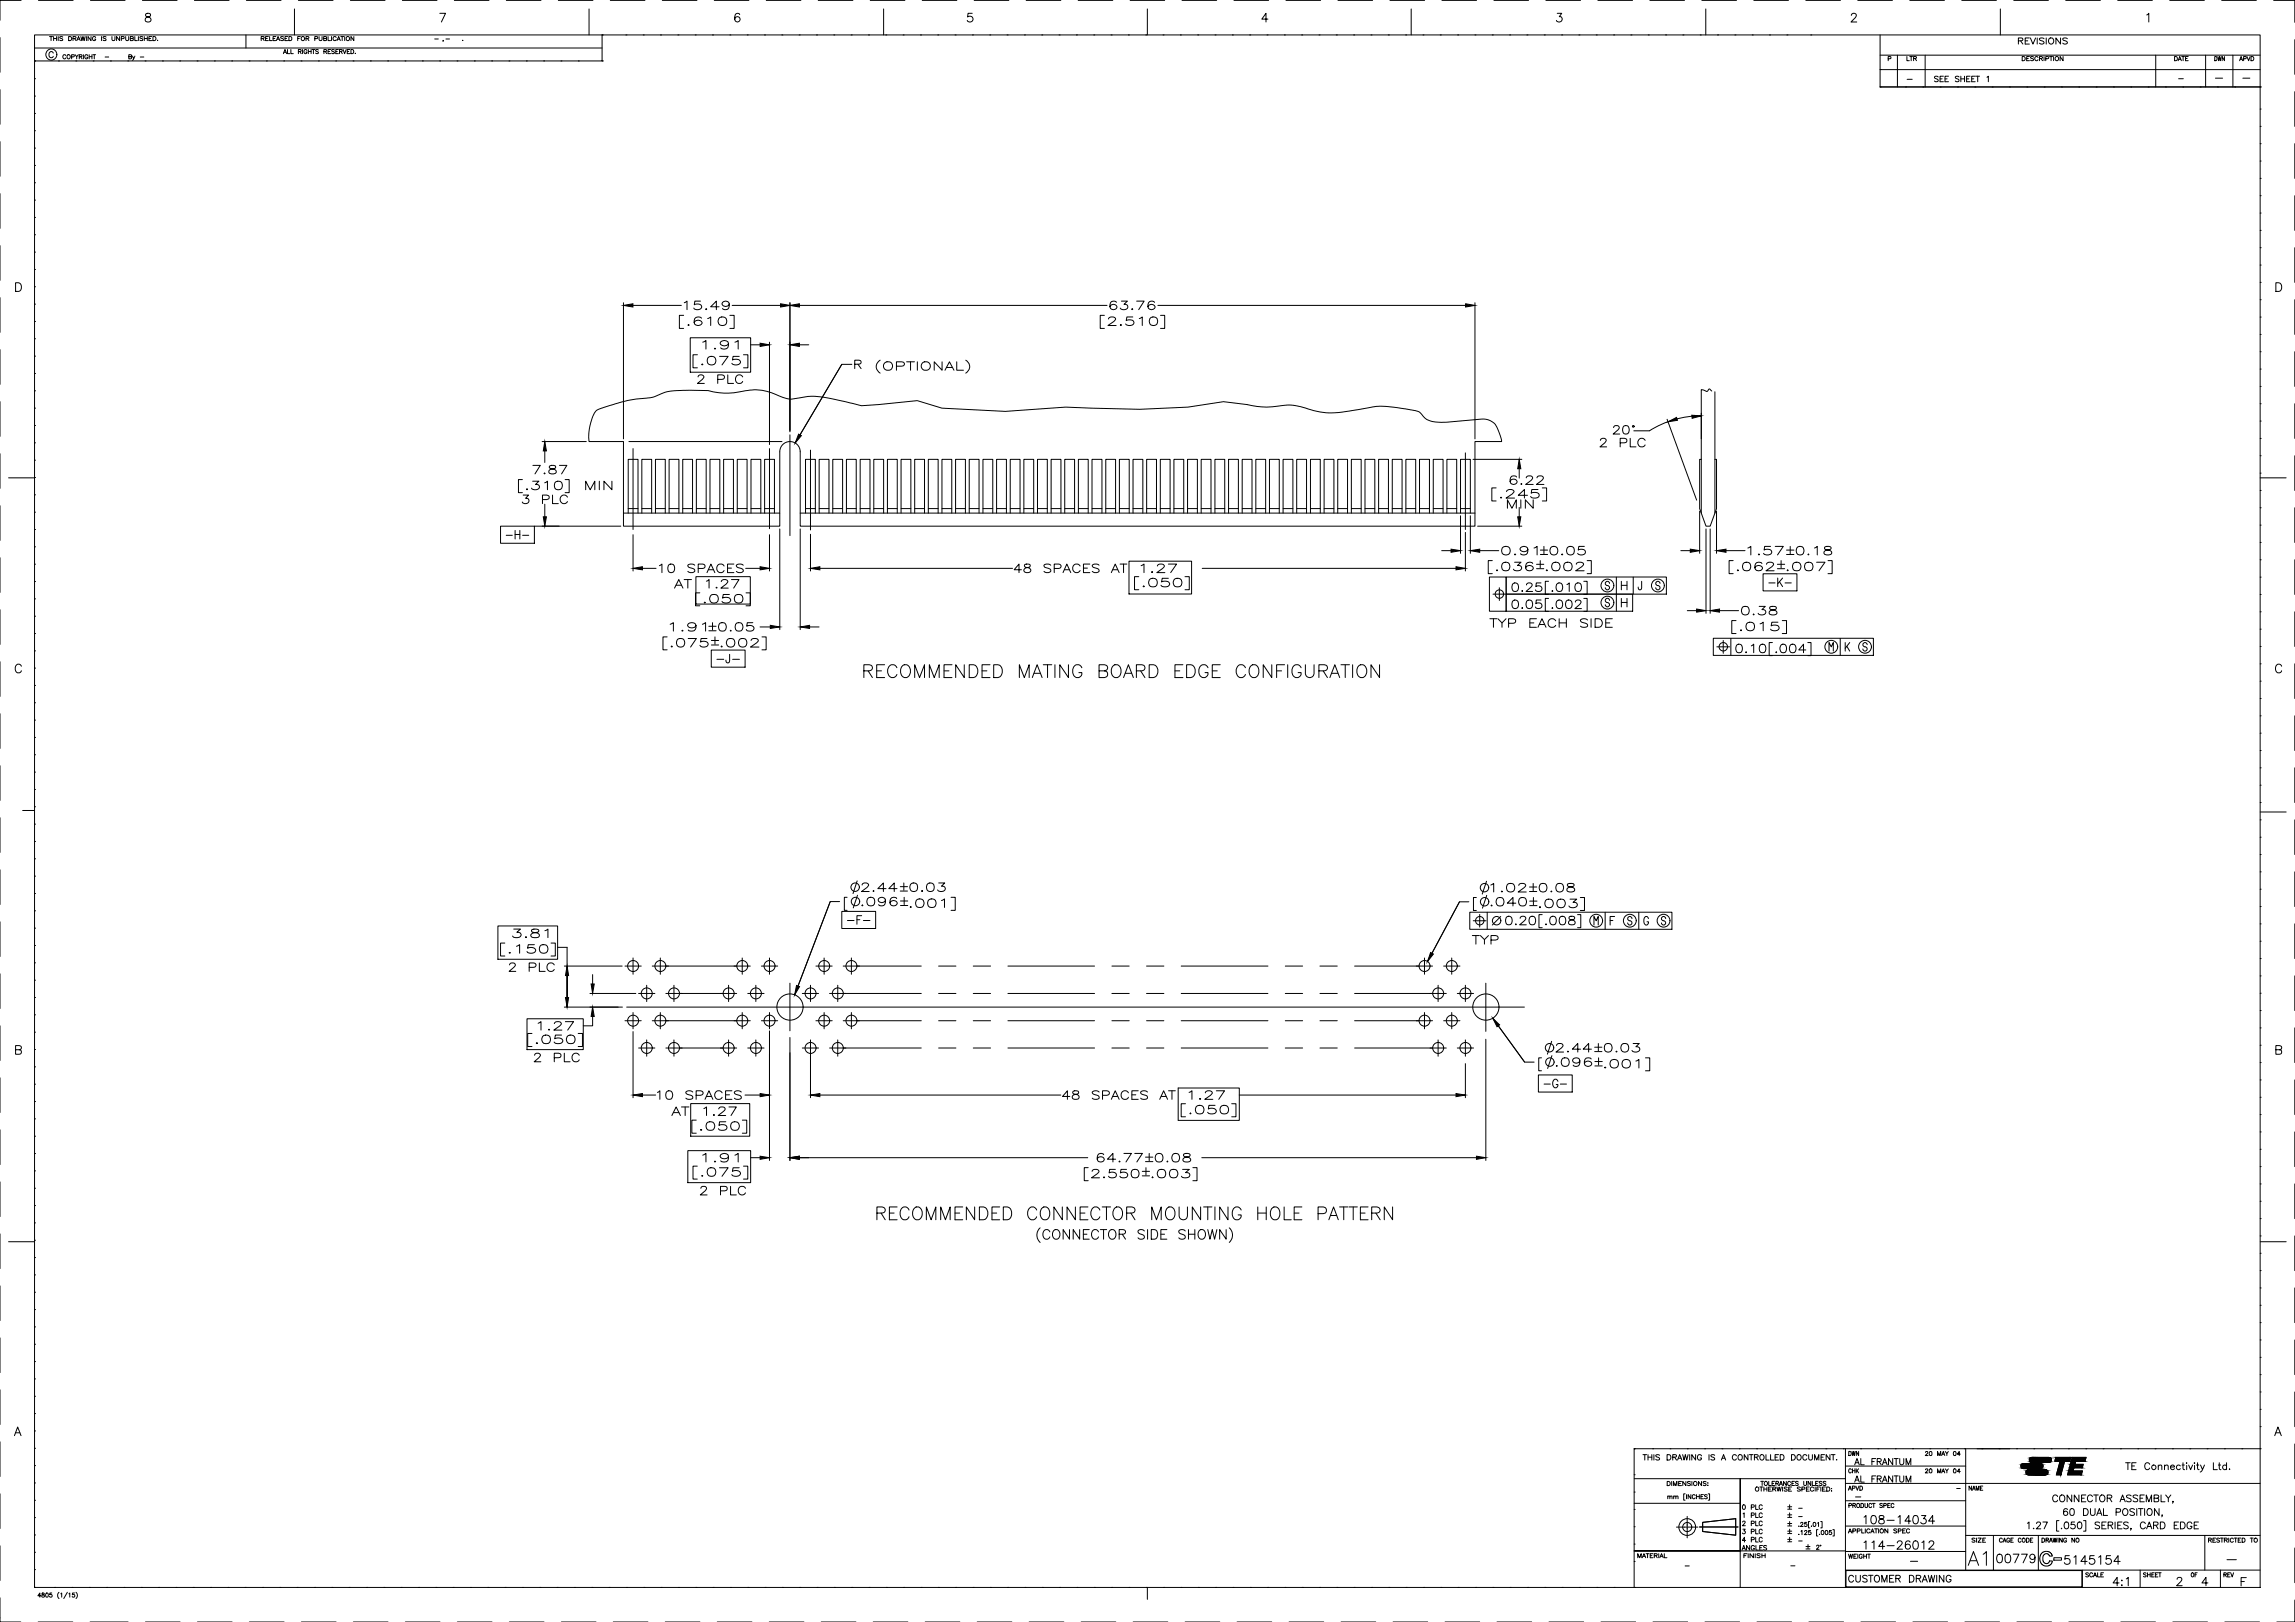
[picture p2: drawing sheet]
<svg xmlns="http://www.w3.org/2000/svg" width="841mm" height="594mm" viewBox="0 0 841 594" stroke-linecap="round" stroke-linejoin="round" font-family="sans-serif">
<g fill="none" stroke="#000" stroke-width=".37">
<path d="M0 13.8v12.7M7.7 .1h-7.7v7.3M12.7 12.8h815.6v568.6h-815.6zM12.7 17.6h207.9M14.1 .1h12.7M18.2 13.4h1.1M18.7 13.4v1.5M19.5 19.4a.8 .8 0 0 0-.9-.5 .8 .8 0 0 0-.7 .8v.6a.81 .81 0 0 0 .7 .8 .81 .81 0 0 0 .9-.5M19.6 14.1h1.1M19.6 13.4v1.5M20.7 13.4v1.5M21.3 13.4v1.5"/>
<path d="M23 13.6l-.4-.2-.7 .2 .1 .3 .9 .4-.1 .5-.9-.1M25.1 13.4h.6a.76 .76 0 0 1 .6 .7 .76 .76 0 0 1-.6 .8h-.6zM26.8 14.1l.9-.1 .2-.4-1.1-.2v1.5M27.3 14.1l.6 .8M28.2 14.9l.6-1.5 .6 1.5M28.4 14.4h.8M29.6 13.4l.4 1.5 .4-1.5 .4 1.5 .4-1.5M31.7 13.4v1.5M33.1 .1h12.7M33.4 13.4v1.5l-1.1-1.5v1.5M35.1 13.7a.6 .6 0 0 0-.7-.3 .6 .6 0 0 0-.5 .5v.4a.57 .57 0 0 0 .6 .6 .57 .57 0 0 0 .6-.6h-.4M37.2 13.4v1.5"/>
<path d="M38.9 13.6l-.4-.2-.7 .2v.3l1 .4-.1 .5-.9-.1M41 13.4v1l.5 .5 .5-.2 .1-1.3M43.8 13.4v1.5l-1.1-1.5v1.5M44.5 14.1h.9v-.7h-.9v1.5M46.1 13.4v1l.4 .5 .6-.2 .1-1.3M47.8 14.1l.9-.1 .2-.4-1.1-.2v1.5l1-.2 .1-.3-.4-.3M49.4 13.4v1.5h.9M50.7 13.4v1.5M52.2 .1h12.7M52.3 13.6l-.4-.2-.6 .2v.3l.9 .3v.6l-.9-.1M52.9 14.1h1.1M52.9 13.4v1.5"/>
<path d="M53.5 5.1a.63 .63 0 0 0 .3 1 1.14 1.14 0 0 1 1.3 .4 1.14 1.14 0 0 1-.1 1.4l-1 .2-.7-.3a1.17 1.17 0 0 1 .2-1.3 1.17 1.17 0 0 1 1.2-.4 .66 .66 0 0 0 .3-1zM54 13.4v1.5M54.6 14.1h.6M55.6 13.4h-1v1.5h1M56 13.4h.6a.76 .76 0 0 1 .6 .7 .76 .76 0 0 1-.6 .8h-.6zM57.7 14.7h.1M71.2 .1h12.7M90.1 12.8v4.8M90.3 .1h12.7M95.7 14.1l.9-.1 .2-.4-1.1-.2v1.5M96.3 14.1l.5 .8M97.3 14.1h.7"/>
<path d="M98.3 13.4h-1v1.5h1M98.8 13.4v1.5h.9M100.1 14.1h.6M101.1 13.4h-1v1.5h1M101.3 14.9l.6-1.5 .6 1.5M101.5 14.4h.8M103.8 19.7l.6-1.6 .6 1.6M103.9 13.6l-.4-.2-.7 .2 .1 .3 .9 .3v.6l-1-.1M104.1 19.1h.7M104.4 14.1h.6M105.4 18.1v1.6h.9M105.4 13.4h-1v1.5h1"/>
<path d="M105.9 13.4h.5a.78 .78 0 0 1 .6 .7 .78 .78 0 0 1-.6 .8h-.5zM106.6 18.1v1.6h.9M107.9 3.3v9.5M109.1 14.1h.6M109.3 18.9l.9-.1 .1-.5-1-.2v1.6M109.3 .1h12.7M109.9 18.9l.5 .8M110.1 13.4h-1v1.5M110.9 18.1v1.6M112.1 14.1l.9-.1 .2-.4-1.1-.2v1.5M112.5 18.5a.62 .62 0 0 0-.9-.3 .62 .62 0 0 0-.2 .9 .55 .55 0 0 0 .5 .6 .55 .55 0 0 0 .6-.6h-.4M112.6 14.1l.6 .8"/>
<path d="M113 18.1v1.6M113 18.9h1M114 18.1v1.6M114.3 18.1h1.1M114.9 18.1v1.6M115.4 14.1h.8l.2-.5-1-.2v1.5M116.7 18.3l-.4-.2-.6 .2 1 .9-.4 .5-.6-.3M116.9 13.4v1l.5 .5 .5-.2 .1-1.3M118.6 14.1l.9-.1v-.6h-.9v1.5l.9-.1 .2-.4-.4-.3M118.7 18.9l.8-.1 .2-.4-1-.3v1.6M119.2 18.9l.5 .8M120.2 13.4v1.5h.9"/>
<path d="M120.2 18.9h.6M121.2 18.1h-1v1.6h1M121.5 13.4v1.5M122.6 18.3l-.4-.2-.7 .2 .2 .4 .9 .5-.4 .5-.7-.3M123.1 18.9h.5M123.2 13.7a.6 .6 0 0 0-.7-.3 .6 .6 0 0 0-.5 .5v.4a.6 .6 0 0 0 .5 .6 .6 .6 0 0 0 .7-.4M123.5 14.9l.6-1.5 .6 1.5M123.7 14.4h.8M124 18.1h-.9v1.6h.9M124.4 18.9l.9-.1 .1-.4-1-.3v1.6M124.9 13.4h1M124.9 18.9l.5 .8"/>
<path d="M125.4 13.4v1.5M125.7 18.1l.6 1.6 .6-1.6M126.3 13.4v1.5M127.3 18.9h.5M128.2 18.1h-.9v1.6h.9M128.4 .1h12.7M128.6 18.1h.5a.81 .81 0 0 1 .5 .8 .81 .81 0 0 1-.5 .8h-.5zM129.7 13.4v1.5l-1.1-1.5v1.5M130.2 19.5h.1M147.4 .1h12.7M159.3 14.3h1.3M161.2 4.9h2.1l-1.5 3.2"/>
<path d="M162.5 14.8l-.2 .4M163.4 14.3h1.3M166.5 .1h12.7M169.6 14.7h.1M185.5 .1h12.7M204.6 .1h12.7M215.9 3.3v9.5M220.6 12.8h.1M220.6 12.8v9.5h-207.9M223.6 .1h12.7M229.4 12.8h.1M235.7 12.8h.1"/>
<path d="M242.1 12.8h.1M242.7 .1h12.7M248.4 12.8h.1M254.8 12.8h.1M261.1 12.8h.1M261.7 .1h12.7M267.5 12.8h.1M271.1 5.3a.89 .89 0 0 0-.9-.4 .89 .89 0 0 0-.8 .6 1.82 1.82 0 0 0 .8 2.6 .99 .99 0 0 0 1-1 .99 .99 0 0 0-.9-1 .99 .99 0 0 0-1.1 .9M273.8 12.8h.1M280.2 12.8h.1M280.8 .1h12.7M286.5 12.8h.1"/>
<path d="M292.9 12.8h.1M299.2 12.8h.1M299.8 .1h12.7M305.6 12.8h.1M311.9 12.8h.1M318.3 12.8h.1M318.9 .1h12.7M323.8 3.3v9.5M324.6 12.8h.1M331 12.8h.1M337.3 12.8h.1M337.9 .1h12.7"/>
<path d="M343.7 12.8h.1M350 12.8h.1M356.3 4.9h-1.5l-.2 1.3a1.13 1.13 0 0 1 1.7 0 1.13 1.13 0 0 1-.2 1.7 1.13 1.13 0 0 1-1.6-.4M356.4 12.8h.1M357 .1h12.7M362.7 12.8h.1M369.1 12.8h.1M375.4 12.8h.1M376 .1h12.7M381.8 12.8h.1M388.1 12.8h.1M394.5 12.8h.1"/>
<path d="M395.1 .1h12.7M400.8 12.8h.1M407.2 12.8h.1M413.5 12.8h.1M414.1 .1h12.7M419.9 12.8h.1M420.5 3.3v9.5M426.2 12.8h.1M432.6 12.8h.1M433.2 .1h12.7M438.9 12.8h.1M445.3 12.8h.1"/>
<path d="M451.6 12.8h.1M452.2 .1h12.7M458 12.8h.1M464.3 12.8h.1M464.7 7h-2.3l1.5-2.1v3.2M470.7 12.8h.1M471.3 .1h12.7M477 12.8h.1M483.4 12.8h.1M489.7 12.8h.1M490.3 .1h12.7M496.1 12.8h.1"/>
<path d="M502.4 12.8h.1M508.8 12.8h.1M509.4 .1h12.7M515.1 12.8h.1M517.1 3.3v9.5M521.5 12.8h.1M527.8 12.8h.1M528.4 .1h12.7M534.2 12.8h.1M540.5 12.8h.1M546.9 12.8h.1M547.5 .1h12.7"/>
<path d="M553.2 12.8h.1M559.6 12.8h.1M565.9 12.8h.1M566.5 .1h12.7M570.7 4.9h1.6l-.9 1.2a1.06 1.06 0 0 1 1 1.5 1.06 1.06 0 0 1-1.7 .3l-.3-.4M572.3 12.8h.1M578.6 12.8h.1M585 12.8h.1M585.6 .1h12.7M591.3 12.8h.1M597.7 12.8h.1M604 12.8h.1"/>
<path d="M604.6 .1h12.7M610.4 12.8h.1M616.7 12.8h.1M623.1 12.8h.1M623.7 .1h12.7M625.1 3.3v9.5M629.4 12.8h.1M635.8 12.8h.1M642.1 12.8h.1M642.7 .1h12.7M648.5 12.8h.1M654.8 12.8h.1"/>
<path d="M661.8 .1h12.7M663.6 12.8h.1M678.4 5.6l.7-.7h.6l.6 .6-.5 1-1.5 1.6h2.1M680.8 .1h12.7M689 12.8v19M699.9 .1h12.7M718.9 .1h12.7M733 3.3v9.5M738 .1h12.7M739.6 15l1.4-.2 .3-.5-.3-.3-1.4-.1v2.2M740.5 15l.8 1.1M742.1 15h1"/>
<path d="M743.7 13.9h-1.6v2.2h1.6M744.1 13.9l.9 2.2 1-2.2M746.6 13.9v2.2M749.1 14.2l-.6-.3-1.1 .3 .2 .5 1.2 .5 .3 .6-.6 .3-1.1-.3M749.9 13.9v2.2M755.1 13.9v2.2l-1.7-2.2v2.2M757 .1h12.7M757.6 14.2l-.6-.3-1.1 .3 .3 .5 .9 .3 .5 .5v.3l-.6 .3-1.1-.3M776.1 .1h12.7M786.7 5.5l.7-.6v3.2M795.1 .1h12.7M814.2 .1h12.7"/>
<path d="M833.2 .1h7.8v8.1M841 14.5v12.7M0 32.8v12.7M12.7 22.3h.1M12.7 28.8h.1M12.7 35.2h.1M21.4 22.3h.1M24.1 20.4a.57 .57 0 0 0-.6-.4 .57 .57 0 0 0-.5 .6v.4a.56 .56 0 0 0 .5 .6 .56 .56 0 0 0 .6-.4M26.2 20.8h.9l.1-.6-1-.2v1.6M27.5 20l.6 .8v.8M27.8 22.3h.1M28.7 20l-.6 .8"/>
<path d="M29 20.8l.9-.1v-.6l-.9-.1v1.6M29.5 20.8l.6 .8M30.6 20v1.6M32.2 20.4a.57 .57 0 0 0-.7-.4 .57 .57 0 0 0-.4 .6v.4a.55 .55 0 0 0 .5 .6 .55 .55 0 0 0 .6-.6h-.4M32.7 20v1.6M32.7 20.8h1M33.7 20v1.6M34 20h1.1M34.1 22.3h.1M34.5 20v1.6M38.5 20.9h1.3M40.5 22.3h.1"/>
<path d="M46.8 22.3h.1M47.2 20.8l.8-.1 .2-.4-1-.3v1.6l.9-.2 .1-.3-.4-.3M48.6 20.5l.4 1.1 .4-1.1M49 21.6l-.5 .5M51.4 20.9h1.3M53.2 22.3h.1M59.5 22.3h.1M65.9 22.3h.1M72.2 22.3h.1M78.6 22.3h.1M84.9 22.3h.1M91.3 22.3h.1"/>
<path d="M97.6 22.3h.1M104 22.3h.1M110.3 22.3h.1M116.7 22.3h.1M123 22.3h.1M129.4 22.3h.1M135.7 22.3h.1M142.1 22.3h.1M148.4 22.3h.1M154.8 22.3h.1M161.1 22.3h.1M167.5 22.3h.1"/>
<path d="M173.8 22.3h.1M180.2 22.3h.1M186.5 22.3h.1M192.9 22.3h.1M199.2 22.3h.1M205.6 22.3h.1M211.9 22.3h.1M220.6 22.3h.1M689 31.8h.1M689 25.5h.1M689 31.8h139.3M689 20.2h139.3"/>
<path d="M689 25.5h139.3M691.9 21.5l.9-.1 .1-.6-1-.1v1.5M695.3 20.2v11.6M698.3 31.8h.1M698.8 20.7v1.5h.9M698.9 29.1h1.8M699.9 20.7h1M700.4 20.7v1.5M701.3 21.4l.9-.1v-.5l-.9-.1v1.5M701.8 21.4l.5 .8M704.6 31.8h.1M705.5 20.2v11.6"/>
<path d="M710.3 28.2l-.5-.3-.7 .1-.1 .6 1.1 .5 .2 .5-.5 .3-.9-.3M710.9 28.9h.8M711 31.8h.1M712.2 27.9h-1.3v2h1.3M712.8 28.9h.7M714 27.9h-1.2v2h1.2M717.3 31.8h.1M717.9 28.2l-.5-.3-.9 .3 .1 .4 1.1 .5v.8h-.7l-.5-.3M718.6 28.9h1.3M718.6 27.9v2M719.9 27.9v2M720.7 28.9h.8"/>
<path d="M722 27.9h-1.3v2h1.3M722.5 28.9h.8M723.7 31.8h.1M723.8 27.9h-1.3v2h1.3M724.1 27.9h1.3M724.7 27.9v2M728.1 28.3l.5-.4v2M730 31.8h.1M736.4 31.8h.1M741 20.7h.6a.79 .79 0 0 1 .6 .8 .79 .79 0 0 1-.6 .7h-.6zM742.7 21.4h.6M742.7 31.8h.1"/>
<path d="M743.7 20.7h-1v1.5h1M745.2 20.9l-.9-.1-.1 .4 .8 .4 .2 .4-.4 .2-.7-.2M746.8 21.1a.62 .62 0 0 0-.6-.4 .62 .62 0 0 0-.5 .6 .68 .68 0 0 0 .2 .8 .68 .68 0 0 0 .9-.1v-.1M747.4 21.4h.7l.4-.4-.2-.2-.9-.1v1.5M748 21.4l.5 .8M749.1 20.7v1.5M749.1 31.8h.1M749.7 21.5l.9-.1 .1-.6-1-.1v1.5M751.1 20.7h1.1M751.6 20.7v1.5M752.6 20.7v1.5M755.4 31.8h.1"/>
<path d="M756 20.7v1.5l-1.1-1.5v1.5M761.8 31.8h.1M768.1 31.8h.1M774.5 31.8h.1M780.8 31.8h.1M787.2 31.8h.1M790 20.2v11.6M793.5 31.8h.1M796.9 20.7h.5a.81 .81 0 0 1 .5 .8 .81 .81 0 0 1-.5 .7h-.5zM798.2 22.2l.6-1.5 .6 1.5M798.4 28.8h1.7M798.4 21.7h.8"/>
<path d="M799.5 20.7h1M799.9 31.8h.1M800 20.7v1.5M800.9 21.4h.6M801.9 20.7h-1v1.5h1M806.2 31.8h.1M808.3 20.2v11.6M811.6 20.7a.77 .77 0 0 1 .9 .8 .77 .77 0 0 1-.9 .7zM811.9 28.6h2.6M812.6 31.8h.1M812.8 20.7l.3 1.5 .3-1.5 .2 1.5 .4-1.5M815.2 20.7v1.5l-.9-1.5v1.5"/>
<path d="M818.3 20.2v11.6M818.9 31.8h.1M820.7 22.2l.6-1.5 .5 1.5M820.9 21.7h.7M821.9 28.6h2.6M822.2 21.5l.8-.1v-.6l-.8-.1v1.5M823.4 20.7l.6 1.5 .6-1.5M824.9 20.7h.5a.81 .81 0 0 1 .6 .8 .81 .81 0 0 1-.6 .7h-.5zM828.3 39.9h.1M828.3 31.8h.1M841 33.6v12.7M0 51.9v12.7"/>
<path d="M12.7 41.5h.1M12.7 47.9h.1M12.7 54.2h.1M828.3 59h.1M828.3 52.6h.1M828.3 46.3h.1M841 52.6v12.7M0 70.9v12.7M12.7 60.6h.1M12.7 66.9h.1M12.7 73.3h.1M12.7 79.6h.1"/>
<path d="M828.3 78h.1M828.3 71.7h.1M828.3 65.3h.1M841 71.7v12.7M0 90v12.7M12.7 86h.1M12.7 92.3h.1M12.7 98.7h.1M828.3 97.1h.1M828.3 90.7h.1M828.3 84.4h.1M841 90.7v12.7"/>
<path d="M0 109v12.7M5.7 103.6h1.1a1.7 1.7 0 0 1 1.1 1.5 1.7 1.7 0 0 1-1.1 1.6h-1.1zM12.7 105h.1M12.7 111.4h.1M12.7 117.7h.1M228.5 111.9l3.4-.6v1.1zM228.5 110.9v49.9M231.9 111.9h17.8M250.5 115.5h-1.5v4.8h1.5M250.7 110.9l1.1-.6v3.1M252.1 119.1h.5zM256.7 110.3h-2.1l-.2 1.3 .2-.1a1.58 1.58 0 0 1 2.5 1 1.75 1.75 0 0 1-2.8 .3"/>
<path d="M257 116.6a1.58 1.58 0 0 0-2.4-.1 1.58 1.58 0 0 0 .4 2.4 1.58 1.58 0 0 0 2.3-.7 1.64 1.64 0 0 0-2.9 0M258.6 113.3h.4zM259.3 116.7l1.1-.6v3.1M263.5 112.4h-3.1l2.1-2.1v3.1M267.3 111.3a1.4 1.4 0 0 1-1.4 .9 1.4 1.4 0 0 1-1.3-1 1.5 1.5 0 0 1 2.2-.7 1.5 1.5 0 0 1 .2 2.3 1.44 1.44 0 0 1-2.2 .2M267.5 115.5h1.5v4.8h-1.5M268.3 111.9h17.7M286 111.3l3.5 .6-3.5 .5zM289.5 111.9l3.4-.6v1.1zM289.5 110.9v47.3M292.9 111.9h112.8M404.7 115.5h-1.5v4.8h1.5"/>
<path d="M406.2 116.9l.2-.5a1.66 1.66 0 0 1 2.4 .3l-.6 1-2.2 1.5h3M409.1 110.8a1.45 1.45 0 0 0-1.9-.3 1.45 1.45 0 0 0-.5 1.9 1.32 1.32 0 0 0 1.3 1 1.32 1.32 0 0 0 1.3-1 1.38 1.38 0 0 0-1.3-.9 1.38 1.38 0 0 0-1.3 .9M410.6 119.1h.4zM410.9 110.3h2.2l-1.2 1.2a1.04 1.04 0 0 1 1.4 1 1.67 1.67 0 0 1-2.8 .3M414.7 113.3h.4zM415.1 116.1h-2.1l-.3 1.3 .3-.1a1.63 1.63 0 0 1 2.5 1 1.92 1.92 0 0 1-3 .3M416.5 110.3h2.8l-2 3.1M417.5 116.7l1.1-.6v3.1M423.1 110.8a1.47 1.47 0 0 0-1.9-.3 1.47 1.47 0 0 0-.5 1.9 1.34 1.34 0 0 0 1.3 1 1.34 1.34 0 0 0 1.3-1l-.2-.5a1.45 1.45 0 0 0-2.4 .5M424.3 111.9h112.8M425.3 115.5h1.5v4.8h-1.5M537.1 111.3l3.4 .6-3.4 .5z"/>
<path d="M540.5 110.9v49.9M828.3 116.1h.1M828.3 109.8h.1M828.3 103.4h.1M834 103.6h1.1a1.7 1.7 0 0 1 1.1 1.5 1.7 1.7 0 0 1-1.1 1.6h-1.1zM841 109.8v12.7M0 128.1v12.7M12.7 124.1h.1M12.7 130.4h.1M12.7 136.8h.1M252.9 123.7h22.2v12.6h-22.2zM255.6 129.9h-1.6v4.8h1.6"/>
<path d="M255.8 138.1l.2-.5a1.23 1.23 0 0 1 1.9 .3l-.5 1.1-1.8 1.4h2.5M257.1 133.5h.5zM257.5 125.3l1.2-.6v3.2M261.8 127.7h.5zM263 139l2.1-.2a.81 .81 0 0 0 0-1.3l-2.1-.2v3.1M263.7 130.5h3.1l-2.2 3.2M266.7 137.3v3.1h2.1M267 125.8a1.68 1.68 0 0 1-1.6 .9 1.68 1.68 0 0 1-1.5-1.1 1.66 1.66 0 0 1 2.1-.9 1.66 1.66 0 0 1 1.1 2 1.66 1.66 0 0 1-2 1.2l-1-.5M269.3 125.3l1.2-.6v3.2M270.9 130.5h-2.3l-.2 1.4 .2-.2a1.73 1.73 0 0 1 2.8 1.1 2.04 2.04 0 0 1-3.2 .3M272.2 138.1a1.52 1.52 0 0 0-2.1-.4 1.52 1.52 0 0 0-.5 2 1.52 1.52 0 0 0 2.1 .6l.5-.6M272.5 129.9h1.6v4.8h-1.6"/>
<path d="M275.1 126.3h3.5M278.6 125.7l3.4 .6-3.4 .6zM282 125.3v37.5M289.5 126.3l3.4-.6v1.2zM292.9 126.3h3.5M308.5 133.4l-17.1 28.8M312.2 133.4h-3.7l-15.3 25.9M313.2 133.4l2.1-.2 .3-.4-.2-.6-.7-.3h-1.5v3.1M314.4 133.4l1.2 1.6M322.5 131.9a2.66 2.66 0 0 0-1.4 2.4 2.66 2.66 0 0 0 1.4 2.4M328.5 134.1l2.5-.1 .4-.9-.4-.5-2.5-.1v3.1M332.2 132.5h2.9"/>
<path d="M333.7 132.5v3.1M336.2 132.5v3.1M345.2 132.5v3.1l-2.8-3.1v3.1M346.3 135.6l1.6-3.1 1.7 3.1M346.9 134.6h2.1M350.6 132.5v3.1h2.5M353.9 131.9a2.66 2.66 0 0 1 1.5 2.4 2.66 2.66 0 0 1-1.5 2.4M828.3 135.2h.1M828.3 128.8h.1M828.3 122.5h.1M841 128.8v12.7M0 147.1v12.7"/>
<path d="M12.7 143.1h.1M12.7 149.5h.1M12.7 155.8h.1M218.4 150.5l3-1.3a57.9 57.9 0 0 1 16.4-3.5l2.5-.6a19.2 19.2 0 0 1 10.6-2.1 32.8 32.8 0 0 1 12.4 .8 55.1 55.1 0 0 0 12.3-1 21.7 21.7 0 0 1 11.3 2.8l3.2 .6 5.9-1a65.3 65.3 0 0 1 18.5 3.1l1.2 .3 6.3-.4 14.1-1.5 9.1 2.8 23.2 1.2 22.1-1.6 27.2 .8 17.7-.8 13-2 8.6 1.1a32.9 32.9 0 0 0 14.8 .1l4.8 .6a34.6 34.6 0 0 0 21.1 1.1l3.3-.6a32.3 32.3 0 0 1 14.4 .4l2 .4a5.4 5.4 0 0 1 4.7 2.9l2.4 1.2 3.7 .4 14.6-1.2a5.7 5.7 0 0 1 6.4 4.6l1.1 3.6h-9.8v31h-247.3v-27.2a3.7 3.7 0 0 0-3.7-3.8 3.7 3.7 0 0 0-3.7 3.8v27.2h-57.3v-31h-12.6a17.3 17.3 0 0 1 2.5-11.2zM289.5 159.3v36.9M292.7 159l1 .6-2.3 2.6zM591.3 156.6l.4-.6 1-.1 .5 .3 .2 .6-2.3 2.2h2.5M595.1 156a1.3 1.3 0 0 1 1.9 1.2 1.37 1.37 0 0 1-1.4 1.8 1.84 1.84 0 0 1-.5-3zM610.9 153.6l10.9 29.6M611.3 154.5l3.1-1.6 .3 1zM620 152.1l3.4 .2-3.3 .9zM623.4 151.3v9.5"/>
<path d="M623.5 152.3a35.6 35.6 0 0 0-19 5.5h-5.8M627.3 143.2l-.8-.7-1 .9-2.1-.7v45.2l1.8 4.8h1.5l1.7-4.8v-44.4M828.3 154.2h.1M828.3 147.9h.1M828.3 141.5h.1M841 147.9v12.7M0 166.2v12.7M3.1 175h9.6M12.7 162.2h.1M12.7 168.5h.1M12.7 174.9h.1M191.4 175.7h-1.4v4.7h1.4"/>
<path d="M192.9 179.2h.4zM195.2 176.2h2.3l-1.2 1.2a1.09 1.09 0 0 1 1.4 1.1 1.79 1.79 0 0 1-2.9 .3M195.3 170.4h2.7l-2 3.2M198.7 161.7h16.1M199.3 173.4h.5zM199.6 176.8l1-.6v3.2M199.6 161.7l.6 3.5h-1.1zM199.6 165.2v4.2M201.5 170.6l-.2 .6 .6 .4a1.59 1.59 0 0 1 1.9 1.4 1.76 1.76 0 0 1-2.7 0v-.5a2.29 2.29 0 0 1 2.4-1l.1-.6a1.71 1.71 0 0 0-2.1-.3zM205 170.4h2.7l-1.9 3.2M207.1 175.7h1.5v4.7h-1.5M214.6 179.4v-3.2l1.7 3.2 1.7-3.2v3.2"/>
<path d="M219.6 176.2v3.2M224.2 176.2v3.2l-2.9-3.2v3.2M230.5 161.7h56.1M232 164.3v29.6M282 164.3v29.3M297 164.9v29.2M537 165.9v28M539.8 168.2h17.9M548.3 178.7h-1.6v4.8h1.6M555.8 174.7a1.47 1.47 0 0 0-1.9-.1 1.47 1.47 0 0 0-.5 1.8 1.32 1.32 0 0 0 1.3 1 1.32 1.32 0 0 0 1.3-1 1.38 1.38 0 0 0-1.3-.9 1.38 1.38 0 0 0-1.3 .9M556.7 168.2l.6 3.5h-1.1zM556.7 171.7v3.4"/>
<path d="M557.3 177.3h.4zM559.3 175l.2-.4 .6-.3 1.2 .1a.66 .66 0 0 1 .2 1.1l-2.4 1.9h2.7M563.2 175l.2-.4 .6-.3 1.2 .1a.66 .66 0 0 1 .2 1.1l-2.4 1.9h2.8M563.6 179.3h-2.3l-.2 1.3 .2-.1a1.73 1.73 0 0 1 2.8 1 2 2 0 0 1-3.2 .3M565.2 178.7h1.6v4.8h-1.6M586.5 161.3l.4-.6a1.24 1.24 0 0 1 1.5 .1l.2 .6-.5 .8-1.8 1.5h2.5M593.7 162.2l2.1-.1a.81 .81 0 0 0 0-1.4l-2.1-.2v3.2M597.4 160.5v3.2h2.1M602.9 161.3a1.49 1.49 0 0 0-2.2-.3 1.49 1.49 0 0 0 0 2.2 1.49 1.49 0 0 0 2.2-.2M623.4 168.2h-.5v18.1l.5 1.6M628.4 168.2h.6v18.1l-.6 1.6M828.3 179.6h.1"/>
<path d="M828.3 173.3h.1M828.3 166.9h.1M828.3 160.6h.1M828.3 175h9.5M841 166.9v12.7M0 185.2v12.7M12.7 181.2h.1M12.7 187.6h.1M12.7 193.9h.1M183.4 192.7h12.4v6.3h-12.4zM185.5 196.1h2.2M188.8 194.3v3.1"/>
<path d="M188.8 195.8h1.7M190.5 194.3v3.1M191.5 196.1h2.3M191.7 181.3h2l-1.1 1.2a.96 .96 0 0 1 1.2 .6 .96 .96 0 0 1-.5 1.2l-.5 .2a1.13 1.13 0 0 1-1.4-.6M195.8 192.7h31.7M198.8 183l2.1-.2 .4-.4v-.5l-.9-.6h-1.6v3.2M199.1 189.3h1.1l-.6 3.4zM199.6 184.7v4.6M202.5 181.3v3.2h2.1M207.9 182.1a1.48 1.48 0 0 0-2.2-.3 1.48 1.48 0 0 0 0 2.2 1.48 1.48 0 0 0 2.2-.3M228.5 187.9h57.3M230.2 187.9v-19.7h3.6v19.7"/>
<path d="M230.2 186.3h3.6M232 195.8v13.3M235.2 187.9v-19.7h3.6v19.7M235.2 186.3h3.6M240.2 187.9v-19.7h3.6v19.7M240.2 186.3h3.6M245.2 187.9v-19.7h3.6v19.7M245.2 186.3h3.6M250.2 187.9v-19.7h3.6v19.7M250.2 186.3h3.6M255.2 187.9v-19.7h3.6v19.7M255.2 186.3h3.6"/>
<path d="M260.2 187.9v-19.7h3.6v19.7M260.2 186.3h3.6M265.2 187.9v-19.7h3.6v19.7M265.2 186.3h3.6M270.2 187.9v-19.7h3.6v19.7M270.2 186.3h3.6M275.2 187.9v-19.7h3.6v19.7M275.2 186.3h3.6M280.2 187.9v-19.7h3.6v19.7M280.2 186.3h3.6M282 195.8v13.3M285.8 193.7v36.9"/>
<path d="M293.2 187.9h247.3M293.2 193.7v36.9M295.2 187.9v-19.7h3.6v19.7M295.2 186.3h3.6M297 195.7v13.4M300.2 187.9v-19.7h3.6v19.7M300.2 186.3h3.6M305.2 187.9v-19.7h3.6v19.7M305.2 186.3h3.6M310.2 187.9v-19.7h3.6v19.7M310.2 186.3h3.6M315.2 187.9v-19.7h3.6v19.7"/>
<path d="M315.2 186.3h3.6M320.2 187.9v-19.7h3.6v19.7M320.2 186.3h3.6M325.2 187.9v-19.7h3.6v19.7M325.2 186.3h3.6M330.2 187.9v-19.7h3.6v19.7M330.2 186.3h3.6M335.2 187.9v-19.7h3.6v19.7M335.2 186.3h3.6M340.2 187.9v-19.7h3.6v19.7M340.2 186.3h3.6M345.2 187.9v-19.7h3.6v19.7"/>
<path d="M345.2 186.3h3.6M350.2 187.9v-19.7h3.6v19.7M350.2 186.3h3.6M355.2 187.9v-19.7h3.6v19.7M355.2 186.3h3.6M360.2 187.9v-19.7h3.6v19.7M360.2 186.3h3.6M365.2 187.9v-19.7h3.6v19.7M365.2 186.3h3.6M370.2 187.9v-19.7h3.6v19.7M370.2 186.3h3.6M375.2 187.9v-19.7h3.6v19.7"/>
<path d="M375.2 186.3h3.6M380.2 187.9v-19.7h3.6v19.7M380.2 186.3h3.6M385.2 187.9v-19.7h3.6v19.7M385.2 186.3h3.6M390.2 187.9v-19.7h3.6v19.7M390.2 186.3h3.6M395.2 187.9v-19.7h3.6v19.7M395.2 186.3h3.6M400.2 187.9v-19.7h3.6v19.7M400.2 186.3h3.6M405.2 187.9v-19.7h3.6v19.7"/>
<path d="M405.2 186.3h3.6M410.2 187.9v-19.7h3.6v19.7M410.2 186.3h3.6M415.2 187.9v-19.7h3.6v19.7M415.2 186.3h3.6M420.2 187.9v-19.7h3.6v19.7M420.2 186.3h3.6M425.2 187.9v-19.7h3.6v19.7M425.2 186.3h3.6M430.2 187.9v-19.7h3.6v19.7M430.2 186.3h3.6M435.2 187.9v-19.7h3.6v19.7"/>
<path d="M435.2 186.3h3.6M440.2 187.9v-19.7h3.6v19.7M440.2 186.3h3.6M445.2 187.9v-19.7h3.6v19.7M445.2 186.3h3.6M450.2 187.9v-19.7h3.6v19.7M450.2 186.3h3.6M455.2 187.9v-19.7h3.6v19.7M455.2 186.3h3.6M460.2 187.9v-19.7h3.6v19.7M460.2 186.3h3.6M465.2 187.9v-19.7h3.6v19.7"/>
<path d="M465.2 186.3h3.6M470.2 187.9v-19.7h3.6v19.7M470.2 186.3h3.6M475.2 187.9v-19.7h3.6v19.7M475.2 186.3h3.6M480.2 187.9v-19.7h3.6v19.7M480.2 186.3h3.6M485.2 187.9v-19.7h3.6v19.7M485.2 186.3h3.6M490.2 187.9v-19.7h3.6v19.7M490.2 186.3h3.6M495.2 187.9v-19.7h3.6v19.7"/>
<path d="M495.2 186.3h3.6M500.2 187.9v-19.7h3.6v19.7M500.2 186.3h3.6M505.2 187.9v-19.7h3.6v19.7M505.2 186.3h3.6M510.2 187.9v-19.7h3.6v19.7M510.2 186.3h3.6M515.2 187.9v-19.7h3.6v19.7M515.2 186.3h3.6M520.2 187.9v-19.7h3.6v19.7M520.2 186.3h3.6M525.2 187.9v-19.7h3.6v19.7"/>
<path d="M525.2 186.3h3.6M530.2 187.9v-19.7h3.6v19.7M530.2 186.3h3.6M535.2 187.9v-19.7h3.6v19.7M535.2 186.3h3.6M535.2 188.9v13.8M537 195v14.1M538.8 188.9v13.8M541.5 192.7h16.2M549.9 182.3h.4zM552.1 180.1v-.2a1.73 1.73 0 0 1 2.7 0l-.7 1-2.2 1.5h3.1M552.4 186.2v-3.1l1.7 3.1 1.6-3.1v3.1"/>
<path d="M556.2 189.3h1.1l-.6 3.4zM556.7 185.9v3.4M557.3 183.1v3.1M559.8 181.4h-3.4l2.2-2.1v3.1M561.8 183.1v3.1l-2.8-3.1v3.1M622.9 187.3v15.4M625.2 193.7v30.9M626.7 193.7v30.9M629 187.3v15.4M828.3 198.7h.1M828.3 192.3h.1M828.3 186h.1"/>
<path d="M841 186v12.7M0 204.3v12.7M12.7 200.3h.1M12.7 206.6h.1M12.7 213h.1M12.7 219.3h.1M232 208.2l3.4-.6v1.1zM235.4 208.2h5M241.6 207.2l1-.6v3.1M245.2 206.7a1.36 1.36 0 0 1 1.6 .1 1.36 1.36 0 0 1 .4 1.6l-.1 .7a1.23 1.23 0 0 1-2.2 0 2.3 2.3 0 0 1 .3-2.4zM247.2 215.4l1.6-3.1 1.5 3.1M247.7 214.3h2"/>
<path d="M250.7 212.3h2.7M252.1 212.3v3.1M254.6 207a1.61 1.61 0 0 0-2.5 .3l.3 .5 1.5 .4a.85 .85 0 0 1 .7 1.1 1.85 1.85 0 0 1-2.5 0M255 211.2h20v10h-20zM255.9 208.2l2.1-.1a.76 .76 0 0 0 0-1.4l-2.1-.1v3.1M256.5 217.1h-1.6v4.8h1.6M258.9 212.9l.9-.6v3.1M259.1 209.7l1.4-3.1 1.5 3.1M259.6 208.7h1.8M262.4 215.2h.4zM264.3 213a1.32 1.32 0 0 1 1.2-.8 1.32 1.32 0 0 1 1.2 .7l-.6 1-1.9 1.5h2.7M265.3 207.3a1.48 1.48 0 0 0-2.2-.3 1.48 1.48 0 0 0 0 2.3 1.48 1.48 0 0 0 2.2-.3"/>
<path d="M266.6 208.1h1.5M267.3 217.7h-2.2l-.3 1.4 .3-.2a1.73 1.73 0 0 1 2.7 1.1 2.04 2.04 0 0 1-3.2 .3M268.1 212.3h2.7l-1.9 3.1M268.9 206.6h-2.3v3.1h2.3M272.4 207a1.61 1.61 0 0 0-2.6 .3l.4 .5 1.5 .4a.85 .85 0 0 1 .7 1.1 1.85 1.85 0 0 1-2.6 0M273.3 208.2h5.3M273.4 217.1h1.6v4.8h-1.6M278.6 207.6l3.4 .6-3.4 .5zM297 208.2l3.4-.6v1.1zM300.4 208.2h70.7M374.3 208.7h-2.7l1.8-2.1v3.1M375.6 206.7l-.2 .6 .5 .5a1.5 1.5 0 0 1 1.8 1.3 1.37 1.37 0 0 1-1.4 .7 1.37 1.37 0 0 1-1.1-1.1 2.34 2.34 0 0 1 2.2-1.1l.1-.6a1.66 1.66 0 0 0-1.9-.3z"/>
<path d="M385.1 207a1.56 1.56 0 0 0-2.5 .3l.3 .5 1.4 .4a.85 .85 0 0 1 .8 1.1 1.81 1.81 0 0 1-2.5 0M386.3 208.2h1.6a.88 .88 0 0 0 .9-1l-.9-.6h-1.6v3.1M389.6 209.7l1.3-3.1 1.5 3.1M390.1 208.7h1.8M395.8 207.3a1.5 1.5 0 0 0-2.2-.3 1.5 1.5 0 0 0 0 2.3 1.5 1.5 0 0 0 2.2-.3M397 208.1h1.5M399.4 206.6h-2.4v3.1h2.4M402.8 207a1.56 1.56 0 0 0-2.5 .3l.3 .5 2 .7 .2 .8a1.81 1.81 0 0 1-2.5 0M407.2 209.7l1.5-3.1 1.4 3.1M407.8 208.7h1.8M410.5 206.6h2.5M411.7 206.6v3.1"/>
<path d="M413.7 205.5h23v12.1h-23zM417.3 211.2h-1.5v4.8h1.5M418.2 207.2l1-.6v3.1M418.9 214.8h.5zM422 209.6h.4zM424.1 207.3a1.47 1.47 0 0 1 2.6-.1l-.7 1-2.1 1.5h3M428.2 206.6h3l-2.2 3.1M428.2 211.8h-2.3l-.2 1.4 .2-.2a1.73 1.73 0 0 1 2.7 1.1 2.04 2.04 0 0 1-3.1 .2M434.3 211.2h1.5v4.8h-1.5M440.6 208.2h93M528.3 201.7h3.5M531.8 201.1l3.4 .6-3.4 .6z"/>
<path d="M533.6 207.6l3.4 .6-3.4 .5zM538.8 201.7l3.4-.6v1.2zM542.2 201.7h7M545.8 211.3h6.1v12.6h-6.1zM546.9 205.3h-1.5v4.8h1.5M547.1 217.6h4.7M548.4 208.9h.4zM549.4 215.3v4.6M551.9 211.3h58.8v6.3h-58.8zM551.9 217.6h46.4v6.3h-46.4zM554.6 213.7a1.26 1.26 0 0 1 1.7 .4 1.54 1.54 0 0 1 .1 1.9 1.54 1.54 0 0 1-1.8 .5 2.19 2.19 0 0 1 0-2.8zM554.6 219.9a1.26 1.26 0 0 1 1.7 .5 1.51 1.51 0 0 1 .1 1.8 1.51 1.51 0 0 1-1.8 .5 2.14 2.14 0 0 1 0-2.8z"/>
<path d="M555 203.1h.5zM555 205.9h2.4l-1.3 1.2a1.12 1.12 0 0 1 1.5 1.1 1.88 1.88 0 0 1-3 .3M557.8 216.3v.3zM559.4 214.3l.2-.5a1.2 1.2 0 0 1 1.9 .3l-.2 .6-2.1 1.9h2.4M559.7 219.9a1.26 1.26 0 0 1 1.8 .5 1.51 1.51 0 0 1 0 1.8 1.51 1.51 0 0 1-1.8 .5 2.14 2.14 0 0 1 0-2.8zM559.9 201.2a1.55 1.55 0 0 1-1.5 .9 1.55 1.55 0 0 1-1.4-1.1 1.59 1.59 0 0 1 2.8-.2 1.59 1.59 0 0 1-1.2 2.5l-1.2-.2-.2-.3M561.7 206.4a1.55 1.55 0 0 0-2.3 0 1.55 1.55 0 0 0 .2 2.3 1.55 1.55 0 0 0 2.3-.5 1.49 1.49 0 0 0-1.3-1.1 1.49 1.49 0 0 0-1.5 .9M562.1 200.7l1.2-.6v3.2M563.1 206.7h2.6M563.1 208.3h2.6M564.4 205.3v2.7M564.5 201.5h2.6"/>
<path d="M564.5 203.1h2.6M564.7 213.5h-1.7l-.2 1.4a1.2 1.2 0 0 1 1.8-.2 1.2 1.2 0 0 1 0 1.8l-.5 .1a1.03 1.03 0 0 1-1.4-.6M564.7 219.8h-1.7l-.2 1.3a1.19 1.19 0 0 1 1.8-.1 1.19 1.19 0 0 1 0 1.7l-.5 .2a1.13 1.13 0 0 1-1.4-.6M565.8 200.1v2.7M566.6 208.9h.5zM567.5 212.9h-1.2v4.8h1.2M567.5 219.2h-1.2v4.7h1.2M568.7 216.5h.3zM570.8 213.7a1.21 1.21 0 0 1 1.7 .4 1.53 1.53 0 0 1 0 1.8 1.53 1.53 0 0 1-1.7 .6 2.07 2.07 0 0 1 0-2.8zM570.8 219.9a1.21 1.21 0 0 1 1.7 .5 1.5 1.5 0 0 1 .1 1.8 1.5 1.5 0 0 1-1.8 .5 2.02 2.02 0 0 1 0-2.8zM572.3 203.1h.4zM574.2 214.1l.9-.6v3.1"/>
<path d="M574.2 219.9a1.26 1.26 0 0 1 1.7 .5 1.51 1.51 0 0 1 .1 1.8 1.51 1.51 0 0 1-1.8 .5 2.13 2.13 0 0 1 0-2.8zM577.6 213.7a1.25 1.25 0 0 1 1.8 .4 1.54 1.54 0 0 1 0 1.9 1.54 1.54 0 0 1-1.8 .5 2.19 2.19 0 0 1 0-2.8zM577.6 206.7a1.56 1.56 0 0 1 2.7-.2l-.7 1.1-2.2 1.5h3.1M580.4 212.9h1.2v4.8h-1.2M580.4 219.2h1.2v4.7h-1.2M580.6 200.1h-2l-.2 1.4 .2-.2a1.4 1.4 0 0 1 1.7-.1 1.4 1.4 0 0 1 .5 1.6 1.86 1.86 0 0 1-2.7-.1M581.6 205.3h1.5v4.8h-1.5M589.8 213.7a.83 .83 0 0 0-1-.7 .83 .83 0 0 0-.6 1 .83 .83 0 0 0 1.2 .5 .78 .78 0 0 1 .1 1.4 .78 .78 0 0 1-1.2-.6M589.8 219.9a.83 .83 0 0 0-1-.7 .83 .83 0 0 0-.6 1.1 .83 .83 0 0 0 1.2 .5 .78 .78 0 0 1 .1 1.3 .78 .78 0 0 1-1.2-.6M592.3 211.4v12.4M594.2 212.9v3.1M594.2 219.2v3.1"/>
<path d="M594.2 214.4h2M596.2 212.9v3.1M596.2 219.2v3.1M598.5 211.4v6.2M601.6 212.9v2.4l-.3 .6h-.7l-.3-.9M608.3 213.7a.83 .83 0 0 0-1-.7 .83 .83 0 0 0-.6 1 .83 .83 0 0 0 1.2 .5 .78 .78 0 0 1 .1 1.4 .78 .78 0 0 1-1.2-.6M616 201.7h3.4M619.4 201.1l3.5 .6-3.5 .6zM629 201.7l3.5-.6v1.2zM632.5 201.7h7M635.1 205.3h-1.5v4.8h1.5M636.7 208.9h.4z"/>
<path d="M640.5 200.7l1.1-.6v3.2M644.4 203.1h.4zM645.7 206.4a1.54 1.54 0 0 0-2.3 0 1.54 1.54 0 0 0 .2 2.3 1.54 1.54 0 0 0 2.3-.5 1.49 1.49 0 0 0-1.4-1.1 1.49 1.49 0 0 0-1.4 .9M646.1 210.2h12.4v6.2h-12.4zM647.4 206.7a1.49 1.49 0 0 1 2.5-.2l-.6 1.1-2.1 1.5h3M648.2 213.5h2.3M648.8 200.1h-2.1l-.2 1.4 .2-.2a1.63 1.63 0 0 1 2.6 1.1 1.87 1.87 0 0 1-3 .3M650.5 200.1h3l-2.1 3.2M651.3 206.7h2.7M651.3 208.3h2.7M651.5 211.7v3.2M652.1 213.1l1.1 1.8"/>
<path d="M652.7 205.3v2.7M653.2 211.7l-1.7 2.1M654.1 213.5h2.3M654.7 201.5h2.7M654.7 203.1h2.7M654.9 208.9h.4zM656 200.1v2.7M662.5 203.1h.4zM664.9 200.7l1-.6v3.2M665.7 205.9h3.1l-2.2 3.2M668.8 200.3l-.2 .6 .6 .4a1.66 1.66 0 0 1 2 1.4 1.89 1.89 0 0 1-2.8 0v-.5a2.01 2.01 0 0 1 2-.9l.4-.1 .2-.6a1.89 1.89 0 0 0-2.2-.3zM669.9 205.3h1.5v4.8h-1.5"/>
<path d="M828.3 217.7h.1M828.3 211.4h.1M828.3 205h.1M841 205v12.7M0 223.3v12.7M12.7 225.7h.1M12.7 232h.1M12.7 238.4h.1M244.5 233.3h-1.5v4.7h1.5M245.6 228.7l1.2-.6v3.1M246 236.8h.4zM249.9 231h.4z"/>
<path d="M252.2 233.9h3l-2.1 3.1M255.1 229.1a1.73 1.73 0 0 1-1.6 .9 1.73 1.73 0 0 1-1.5-1 1.73 1.73 0 0 1 1.6-.9 1.73 1.73 0 0 1 1.5 1 1.68 1.68 0 0 1-.8 1.9 1.68 1.68 0 0 1-2.1-.3M257.4 228.7l1.2-.6v3.1M258.1 220.7h.4zM259.1 233.9h-2.2l-.2 1.3 .2-.2a1.64 1.64 0 0 1 2.6 1.1 1.82 1.82 0 0 1-3 .3M259.8 229.4h2.6M259.8 231h2.6M260.6 238.1h12.5v6.3h-12.5zM260.7 234.6h2.7M260.7 236.2h2.7M261.1 228.1v2.6M262 233.3v2.6"/>
<path d="M264.2 236.8h.5zM267.4 239.7l-.1 2.8-.5 .3-.5-.1-.3-.9M267.8 230.9l.2 .1-.2 .2zM275.3 234.6a1.55 1.55 0 0 1 2.6-.1l-.7 1-2.2 1.5h3.1M275.9 228.1h-2l-.3 1.3 .3-.2a1.57 1.57 0 0 1 2.4 1.1 1.72 1.72 0 0 1-2.8 .3M278.5 229.6h3.8M279.2 233.3h1.6v4.7h-1.6M282.3 229l3.5 .6-3.5 .6zM293.2 229.6l3.5-.6v1.2zM296.7 229.6h3.4M546 226.6h2.6M547.3 226.6v3.2"/>
<path d="M548.9 226.6l1.5 1.5v1.7M551.9 226.6l-1.5 1.5M552.8 228.3l2.3-.2a.81 .81 0 0 0 0-1.3l-2.3-.2v3.2M557.7 222.7h.3zM560.6 228.1h1.5M563 226.6h-2.4v3.2h2.4M563.6 229.8l1.5-3.2 1.4 3.2M564.1 228.7h1.9M568.7 222.7h.3zM570.1 227.4a1.54 1.54 0 0 0-2.3-.4 1.54 1.54 0 0 0 0 2.4 1.54 1.54 0 0 0 2.3-.4M571.4 228.1h2.6M571.4 226.6v3.2"/>
<path d="M574 226.6v3.2M577.3 220.5l.2-.4a1.26 1.26 0 0 1 1.7 0l.2 .6-.5 .7-1.8 1.5h2.4M581.8 227.1a1.61 1.61 0 0 0-2.6 .3l.7 .6a2.02 2.02 0 0 1 1.9 .9v.4a2.1 2.1 0 0 1-2.6 0M583.1 226.6v3.2M584.5 226.6h1.4a1.58 1.58 0 0 1 1.3 1.6 1.58 1.58 0 0 1-1.3 1.6h-1.4zM588.4 228.1h1.5M590.8 226.6h-2.4v3.2h2.4M594.2 220.7h2M618.3 223.7h3.5M621.8 223.1l3.4 .6-3.4 .5zM626.7 223.7l3.4-.6v1.1zM627.9 233.8h58.6v6.2h-58.6z"/>
<path d="M629.2 236.9h4.6M630.1 223.7h7M631.5 234.6v4.7M634.3 233.8v6.2M636.2 227.3h-1.6v4.7h1.6M636.6 236.1a1.23 1.23 0 0 1 1.7 .5 1.52 1.52 0 0 1 .1 1.8 1.52 1.52 0 0 1-1.8 .5 2.19 2.19 0 0 1 0-2.8zM637.8 230.9h.4zM639.7 238.9h.3zM641.8 236.6l.9-.7v3.2M642.5 225.1h.3zM644.7 222.1h2.2l-1.2 1.2a1.09 1.09 0 0 1 1.4 1 1.71 1.71 0 0 1-2.8 .3M645 228.5l1.1-.6v3.1"/>
<path d="M645.2 236.1a1.18 1.18 0 0 1 1.7 .5 1.51 1.51 0 0 1 .1 1.8 1.51 1.51 0 0 1-1.8 .5 2.07 2.07 0 0 1 0-2.8zM648.7 222.2l-.2 .7 .6 .4a1.67 1.67 0 0 1 2.1 1.3 1.9 1.9 0 0 1-2.9 0v-.4a2.49 2.49 0 0 1 2.4-1l.3-.6a1.97 1.97 0 0 0-2.3-.4zM649.5 235.3h-1.2v4.8h1.2M650.7 238.9h.4zM651.6 227.9h-2.3l-.2 1.3 .2-.1a1.67 1.67 0 0 1 2.7 1 1.99 1.99 0 0 1-3.2 .3M652.8 236.1a1.18 1.18 0 0 1 1.7 .5 1.51 1.51 0 0 1 .1 1.8 1.51 1.51 0 0 1-1.8 .5 2.07 2.07 0 0 1 0-2.8zM653.1 227.3h1.6v4.7h-1.6M656.3 236.1a1.23 1.23 0 0 1 1.7 .5 1.52 1.52 0 0 1 0 1.8 1.52 1.52 0 0 1-1.7 .5 2.2 2.2 0 0 1 0-2.8zM661.8 238.1h-2.6l1.7-2.2v3.2M662.5 235.3h1.2v4.8h-1.2M670.3 238.5v-3.2l.8 1.6 .7-1.6v3.2M674.4 233.8v6.2"/>
<path d="M676.2 235.3v3.2M676.8 236.7l1 1.8M677.8 235.3l-1.6 2.2M684.2 236.1a.83 .83 0 0 0-1-.7 .83 .83 0 0 0-.6 1.1 .83 .83 0 0 0 1.2 .5 .78 .78 0 0 1 .1 1.3 .78 .78 0 0 1-1.2-.6M828.3 236.8h.1M828.3 230.4h.1M828.3 224.1h.1M841 224.1v12.7M0 242.4v12.7M7.8 244a1.15 1.15 0 0 0-1.3-.7 1.15 1.15 0 0 0-.9 1.2v.7a1.15 1.15 0 0 0 .9 1.2 1.15 1.15 0 0 0 1.3-.7M12.7 244.7h.1M12.7 251h.1"/>
<path d="M12.7 257.4h.1M262.7 241.5h2.5M268.5 241.5h2.5M316.6 245.7h2l.6-.2a1.04 1.04 0 0 0 0-1.8l-2.6-.2v4.7M318.1 245.7l1.6 2.5M321.3 245.7h1.7M324.2 243.5h-2.9v4.7h2.9M328.7 244.6a1.75 1.75 0 0 0-2-1.1 1.75 1.75 0 0 0-1.4 1.7 2.06 2.06 0 0 0 .5 2.3 2.06 2.06 0 0 0 2.2 .4l.7-.9M330.9 243.7a2.16 2.16 0 0 1 2.5 .7 2.16 2.16 0 0 1 0 2.6 1.72 1.72 0 0 1-2 1.2 1.72 1.72 0 0 1-1.4-1.8 2.77 2.77 0 0 1 .9-2.7zM335.2 248.2v-4.7l1.8 4.7 1.8-4.7v4.7M340.6 248.2v-4.7l1.8 4.7 1.8-4.7v4.7M345.9 245.7h1.9"/>
<path d="M348.9 243.5h-3v4.7h3M353.4 243.5v4.7l-3.2-4.7v4.7M355.2 243.5h1.5a2.51 2.51 0 0 1 1.7 2.3 2.51 2.51 0 0 1-1.7 2.4h-1.5zM359.9 245.7h1.8M362.8 243.5h-2.9v4.7h2.9M364.2 243.5h1.5a2.51 2.51 0 0 1 1.7 2.3 2.51 2.51 0 0 1-1.7 2.4h-1.5zM373.6 248.2v-4.7l1.8 4.7 1.7-4.7v4.7M378.3 248.2l1.8-4.7 1.8 4.7M379 246.6h2.2M382.3 243.5h3.1M383.9 243.5v4.7M386.6 243.5v4.7"/>
<path d="M391.5 243.5v4.7l-3.1-4.7v4.7M396.5 244.6a1.72 1.72 0 0 0-2-1.1 1.72 1.72 0 0 0-1.4 1.7 2.03 2.03 0 0 0 .4 2.3 2.03 2.03 0 0 0 2.3 .4l.7-.9v-.6h-1.1M402.8 245.7h2l.6-.2a1.04 1.04 0 0 0 0-1.8l-2.6-.2v4.7h2l.6-.3a1.21 1.21 0 0 0 .5-1.3 1.21 1.21 0 0 0-1.1-.9M408.1 243.7a1.78 1.78 0 0 1 2.7 1.5 2.03 2.03 0 0 1-.4 2.3 2.03 2.03 0 0 1-2.3 .4 2.85 2.85 0 0 1 0-4.2zM411.7 248.2l1.8-4.7 1.8 4.7M412.4 246.6h2.3M416.4 245.7h2.1l.6-.2a1.1 1.1 0 0 0 0-1.8l-2.7-.2v4.7M418 245.7l1.6 2.5M421.1 243.5h1.6a2.49 2.49 0 0 1 1.7 2.3 2.49 2.49 0 0 1-1.7 2.4h-1.6zM430.6 245.7h1.8M433.5 243.5h-2.9v4.7h2.9M434.8 243.5h1.6a2.51 2.51 0 0 1 1.6 2.3 2.51 2.51 0 0 1-1.6 2.4h-1.6z"/>
<path d="M442.7 244.6a1.72 1.72 0 0 0-2-1.1 1.72 1.72 0 0 0-1.4 1.7 2.03 2.03 0 0 0 .5 2.3 2.03 2.03 0 0 0 2.2 .4l.7-.9v-.6h-1.1M444.2 245.7h1.9M447.2 243.5h-3v4.7h3M456.4 244.6a1.75 1.75 0 0 0-2-1.1 1.75 1.75 0 0 0-1.4 1.7 2.06 2.06 0 0 0 .5 2.3 2.06 2.06 0 0 0 2.2 .4l.7-.9M458.6 243.7a1.78 1.78 0 0 1 2.7 1.5 2.03 2.03 0 0 1-.4 2.3 2.03 2.03 0 0 1-2.3 .4 2.85 2.85 0 0 1 0-4.2zM466 243.5v4.7l-3.1-4.7v4.7M467.8 245.7h1.8M470.7 243.5h-2.9v4.7M471.9 243.5v4.7M476.8 244.6a1.72 1.72 0 0 0-2-1.1 1.72 1.72 0 0 0-1.3 1.7 2.03 2.03 0 0 0 .4 2.3 2.03 2.03 0 0 0 2.2 .4l.7-.9v-.6h-1.1M478.4 243.5v3.3a1.6 1.6 0 0 0 1.6 1.4 1.6 1.6 0 0 0 1.5-1.4v-3.3M483.3 245.7h2.1l.6-.2a1.1 1.1 0 0 0 0-1.8l-2.7-.2v4.7"/>
<path d="M484.9 245.7l1.6 2.5M487.3 248.2l1.9-4.7 1.7 4.7M488 246.6h2.3M491.4 243.5h3.1M493 243.5v4.7M495.7 243.5v4.7M498.1 243.7a2.16 2.16 0 0 1 2.5 .7 2.16 2.16 0 0 1 0 2.6 1.72 1.72 0 0 1-2 1.2 1.72 1.72 0 0 1-1.4-1.8 2.77 2.77 0 0 1 .9-2.7zM505.5 243.5v4.7l-3.1-4.7v4.7M828.3 255.8h.1M828.3 249.5h.1M828.3 243.1h.1M836.1 244a1.15 1.15 0 0 0-1.3-.7 1.15 1.15 0 0 0-.9 1.2v.7a1.15 1.15 0 0 0 .9 1.2 1.15 1.15 0 0 0 1.3-.7"/>
<path d="M841 243.1v12.7M0 261.4v12.7M12.7 263.7h.1M12.7 270.1h.1M12.7 276.4h.1M828.3 274.9h.1M828.3 268.5h.1M828.3 262.2h.1M841 262.2v12.7M0 280.5v12.7M0 299.5v12.7M8.3 296.9h4.4"/>
<path d="M12.7 282.8h.1M12.7 289.1h.1M12.7 295.5h.1M828.3 293.9h.1M828.3 287.6h.1M828.3 281.2h.1M828.3 297.4h9.5M841 281.2v12.7M0 318.6v12.7M12.7 301.9h.1M12.7 308.2h.1M12.7 314.6h.1"/>
<path d="M828.3 319.3h.1M828.3 313h.1M828.3 306.6h.1M828.3 300.3h.1M841 300.3v12.7M841 319.3v12.7M0 337.6v12.7M12.7 320.9h.1M12.7 327.2h.1M12.7 333.6h.1M12.7 340h.1M182.5 339.1h21.8v12.2h-21.8z"/>
<path d="M304.3 330.2l-13.1 34.2M307.7 330.2h-3.4l-11.9 31M308.5 333.8h12.4v6.3h-12.4zM310.4 328.6h-1v4.8h1M310.6 337.2h2.4M314 336.9h1.1M314.1 322.6l-1.5 4.7M314.2 327.9l-1.5 4.6M315.8 335.4h-1.8v3.1M315.8 331.7h.4zM315.9 324.2l.2-.5a1.49 1.49 0 0 1 2.2 .3l-.6 1-2 1.5h2.8M316.4 337.2h2.4"/>
<path d="M319.9 326.4h.4zM324.5 329.7a1.4 1.4 0 0 1-1.4 .9 1.4 1.4 0 0 1-1.3-1.1 1.5 1.5 0 0 1 2.2-.6 1.5 1.5 0 0 1 .3 2.3 1.49 1.49 0 0 1-2.3 .1M324.7 325.5h-3l2-2.1v3.1M328.6 329.1a1.49 1.49 0 0 0-1.9-.2 1.49 1.49 0 0 0-.6 1.8 1.37 1.37 0 0 0 1.4 1.1 1.37 1.37 0 0 0 1.3-1.1 1.44 1.44 0 0 0-1.3-.9 1.44 1.44 0 0 0-1.4 .9M328.7 325.5h-3l2-2.1v3.1M329.9 324.8h2.7M329.9 326.4h2.7M330 330h2.7M330 331.7h2.7M331.2 323.4v2.7M331.3 328.6v2.7M333.5 332.2h.5z"/>
<path d="M337.7 326.4h.4zM344 323.4h2.2l-1.2 1.2a1.04 1.04 0 0 1 1.4 1 1.72 1.72 0 0 1-2.8 .3M345 329.8l1.1-.6v3.2M348.5 328.6h1.6v4.8h-1.6M534.8 330.3l-11.7 21.9M538.3 330.3h-3.5l-10 18.8M538.6 334.1h74.1v6.3h-74.1zM539.9 337.2h4.7M541 328.7h-1v4.8h1M542.2 334.9v4.7M544.7 322.8l-1.5 4.7M544.8 327.9l-1.5 4.7"/>
<path d="M545 334.2v6.1M546.3 324.2l1.1-.6v3.1M546.4 331.7h.4zM550 335.7l-3.1 3.1M550.2 326.5h.4zM552.2 335.8a1.26 1.26 0 0 1 1.8 .4 1.54 1.54 0 0 1 0 1.9 1.54 1.54 0 0 1-1.8 .5 2.19 2.19 0 0 1 0-2.8zM555.3 338.6h.4zM555.5 330.8h-3.1l2-2.1v3.1M556.6 324.3a1.47 1.47 0 0 1 2.5-.1l-.6 1-2.2 1.5h3M557.1 336.4l.1-.5a1.2 1.2 0 0 1 1.9 .3l-.5 1-1.7 1.5h2.4M560.5 324.9h2.7M560.5 326.5h2.7"/>
<path d="M560.6 330h2.6M560.6 331.7h2.6M560.8 335.8a1.25 1.25 0 0 1 1.8 .4 1.54 1.54 0 0 1 0 1.9 1.54 1.54 0 0 1-1.8 .5 2.19 2.19 0 0 1 0-2.8zM561.8 323.6v2.6M561.9 328.7v2.7M564.1 332.3h.5zM565.2 335h-1.2v4.8h1.2M566.5 338.4v.3zM568.3 326.5h.4zM568.5 335.8a1.21 1.21 0 0 1 1.6 .4 1.53 1.53 0 0 1 .1 1.8 1.53 1.53 0 0 1-1.7 .6 2.07 2.07 0 0 1 0-2.8zM571.9 335.8a1.26 1.26 0 0 1 1.7 .4 1.54 1.54 0 0 1 .1 1.9 1.54 1.54 0 0 1-1.8 .5 2.19 2.19 0 0 1 0-2.8zM574.6 323.7l-.2 .6 .6 .5a1.66 1.66 0 0 1 2 1.3 1.9 1.9 0 0 1-2.8 0v-.5a2.01 2.01 0 0 1 2-.8l.4-.2 .2-.6a2.1 2.1 0 0 0-2.2-.3z"/>
<path d="M575.1 335.8l-.1 .6 .5 .4a1.43 1.43 0 0 1 1.7 1.3 1.3 1.3 0 0 1-1.3 .7 1.3 1.3 0 0 1-1.1-1.1 2.16 2.16 0 0 1 2.1-1.1l.1-.5a1.43 1.43 0 0 0-1.9-.3zM575.4 329.3h2.4l-1.3 1.2a1.21 1.21 0 0 1 1.5 .7 1.77 1.77 0 0 1-3.1 .6M578.1 335h1.2v4.8h-1.2M579.1 328.7h1.5v4.8h-1.5M584.1 338.8v-3.1l.8 1.5 .8-1.5v3.1M588.2 334.2v6.1M590 337.2h1.1M591.7 335.7h-1.7v3.1M598 336.5a.83 .83 0 0 0-1-.8 .83 .83 0 0 0-.6 1.1 .83 .83 0 0 0 1.2 .5 .78 .78 0 0 1 .1 1.4 .78 .78 0 0 1-1.2-.7M600.5 334.2v6.1M604.1 336.4a.88 .88 0 0 0-1.1-.7 .88 .88 0 0 0-.6 1.2v.7a.9 .9 0 0 0 .9 1.2 .9 .9 0 0 0 .8-1.2h-.6M610.4 336.5a.83 .83 0 0 0-1-.8 .83 .83 0 0 0-.6 1.1 .83 .83 0 0 0 1.1 .5 .78 .78 0 0 1 .2 1.4 .78 .78 0 0 1-1.3-.7"/>
<path d="M828.3 338.4h.1M828.3 332h.1M828.3 325.7h.1M841 338.4v12.7M0 356.7v12.7M12.7 346.3h.1M12.7 352.6h.1M12.7 359h.1M185 345.4h-1.6v4.8h1.6M186.6 349h.4zM186.7 353.4l.4-.6 1-.1 .6 .3 .1 .6-2.2 2.2h2.4M188.3 340.3h2.4l-1.3 1.2a1.18 1.18 0 0 1 1.6 1 2 2 0 0 1-3.2 .3"/>
<path d="M189.3 346.6l1.1-.6v3.1M192.5 343.3h.5zM193.9 354.3h1.6a.88 .88 0 0 0 .9-1l-.9-.6h-1.6v3.1M195 340.5l-.2 .6 .6 .4a1.8 1.8 0 0 1 2.3 1.3l-.5 .5-.6 .1a1.64 1.64 0 0 1-2.1-.6v-.4a2.95 2.95 0 0 1 2.7-1.1l.2-.5a2.22 2.22 0 0 0-2.4-.3zM195.8 346h-2.2l-.3 1.3 .3-.1a1.74 1.74 0 0 1 2.7 1 1.98 1.98 0 0 1-3.2 .3M197.7 352.7v3.1h2.1M199.7 340.9l1.1-.6v3.1M201.9 345.4h1.6v4.8h-1.6M203.1 353.4a1.48 1.48 0 0 0-2.2-.3 1.48 1.48 0 0 0 0 2.3 1.48 1.48 0 0 0 2.2-.3M204.3 347h3.5v21.9v-11.6M206.8 353.8h21.2M207.8 353.8l.6 3.5h-1.2z"/>
<path d="M217.2 357v3.4M229 353.8h6M232 350.9v5.9M239 353.8h36M242 350.9v5.9M272 350.9v5.9M279 353.8h6M282 350.9v5.9M299 353.8h6M302 350.9v5.9M309 353.8h28.6M312 350.9v5.9"/>
<path d="M344 353.8h6.3M356.7 353.8h6.3M369.4 353.8h31.7M407.5 353.8h6.3M420.2 353.8h6.3M432.9 353.8h31.8M471 353.8h6.4M483.7 353.8h6.4M496.4 353.8h28.6M522 350.9v5.9M524.3 348.9l1 .5-2.2 2.8zM529 353.8h6"/>
<path d="M532 350.9v5.9M539.5 342.7h2.6M540.9 342.7v3.1M542.5 342.7l1.5 1.4v1.7M545.5 342.7l-1.5 1.4M546.4 344.3l2.2-.2 .4-.8-1-.6h-1.6v3.1M828.3 357.4h.1M828.3 351.1h.1M828.3 344.7h.1M841 357.4v12.7M0 375.7v12.7M12.7 365.4h.1"/>
<path d="M12.7 371.7h.1M12.7 378.1h.1M193.1 373.1h20.6v11.3h-20.6zM194.9 378.5h-1.5v4.8h1.5M197.2 374.8l1-.6v3.1M201 377.2h.4zM203.2 374.9a1.47 1.47 0 0 1 2.5-.1l-.6 1-2.2 1.5h3M205.8 379.1h-2.3l-.2 1.4 .2-.2a1.74 1.74 0 0 1 2.7 1.1 2.04 2.04 0 0 1-3.1 .2M206.8 368.9h21.3M207.2 374.2h3l-2.2 3.1M207.2 365.4h1.2l-.6 3.5zM211.9 378.5h1.5v4.8h-1.5"/>
<path d="M216.2 363.9h16.8M216.6 360.4h1.2l-.6 3.5zM217.2 368.9l.6 3.4h-1.2zM217.2 372.3v3.4h-3.5M229 373.9h6M229.7 368.9h328.9M232 370.9v5.9M232 377.8v24.3M234 363.9h6M237 360.9v5.9M239 373.9h36M242 370.9v5.9"/>
<path d="M244 363.9h26M247 360.9v5.9M267 360.9v5.9M272 370.9v5.9M274 363.9h6M277 360.9v5.9M279 373.9h6M282 370.9v5.9M282 377.6v47.4M289.5 360.1v17.4M289.5 380v45M291.9 360.9l1.1 .5-1.8 3z"/>
<path d="M294 363.9h6M297 360.9v5.9M299 373.9h6M302 370.9v5.9M304 363.9h33.6M307 360.9v5.9M309 373.9h28.6M312 370.9v5.9M344 373.9h6.3M344 363.9h6.3M356.7 373.9h6.3M356.7 363.9h6.3"/>
<path d="M369.4 373.9h31.7M369.4 363.9h31.7M407.5 373.9h6.3M407.5 363.9h6.3M420.2 373.9h6.3M420.2 363.9h6.3M432.9 373.9h31.8M432.9 363.9h31.8M471 373.9h6.4M471 363.9h6.4M483.7 373.9h6.4M483.7 363.9h6.4"/>
<path d="M496.4 373.9h28.6M496.4 363.9h33.6M522 370.9v5.9M527 360.9v5.9M529 373.9h6M532 370.9v5.9M534 363.9h6M537 360.9v5.9M544.5 360.1v17.7M547 372.9l2.5 2.5-.9 .7zM547 372.9l11.7 16.1M549.1 375.7l9.6 13.3h3.5"/>
<path d="M828.3 376.5h.1M828.3 370.1h.1M828.3 363.8h.1M841 376.5v12.7M0 394.8v12.7M5.7 384.5l1.8-.2 .3-.4-.1-.6-.6-.3h-1.4v3.1h1.4l.6-.3v-1l-.6-.3M12.7 384.4h.1M12.7 390.8h.1M12.7 397.1h.1M195.9 386.5l.2-.4a1.23 1.23 0 0 1 1.9 .2l-.5 1.1-1.7 1.5h2.4M196.5 382.1h.5zM203.1 387.4l2.1-.1a.81 .81 0 0 0 0-1.4l-2.1-.1v3.1"/>
<path d="M206.8 385.8v3.1h2.1M212.3 386.5a1.52 1.52 0 0 0-2.1-.4 1.52 1.52 0 0 0-.5 2.1 1.52 1.52 0 0 0 2.1 .6l.5-.6M234 383.8h6M237 380.9v6M244 383.8h26M244.5 399.7a1.3 1.3 0 0 1 1.8 .4 1.55 1.55 0 0 1 0 1.9 1.55 1.55 0 0 1-1.8 .5 2.08 2.08 0 0 1 0-2.8zM247 380.9v6M253.9 400a1.54 1.54 0 0 0-2.6 .3l.8 .6 1.4 .4 .4 .9a2.01 2.01 0 0 1-2.6 0M267 380.9v6M268.2 399.5h-2.3v3.1h2.3M271.7 400a1.54 1.54 0 0 0-2.6 .3l.7 .6 1.5 .4 .4 .9a2.01 2.01 0 0 1-2.6 0M274 383.8h6"/>
<path d="M277 380.9v6M294 383.8h6M297 380.9v21.2M304 383.8h33.6M307 380.9v6M344 383.8h6.3M356.7 383.8h6.3M369.4 383.8h31.7M393.3 399.7l-.2 .6 .6 .4a1.43 1.43 0 0 1 1.7 1.4 1.35 1.35 0 0 1-1.4 .6 1.35 1.35 0 0 1-1.1-1.1 2.23 2.23 0 0 1 2.2-1l.2-.6a1.51 1.51 0 0 0-2-.3zM402.8 400a1.55 1.55 0 0 0-2.5 .3l.7 .6 1.4 .4 .4 .9a1.98 1.98 0 0 1-2.5 0M407.5 383.8h6.3M417.1 399.5h-2.3v3.1h2.3"/>
<path d="M420.2 383.8h6.3M420.5 400a1.5 1.5 0 0 0-2.5 .3l.3 .4 1.5 .5a.75 .75 0 0 1 .7 .5 .75 .75 0 0 1-.3 .8 2.11 2.11 0 0 1-2.2-.3M428.2 399.5h2.5M429.5 399.5v3.1M431.8 398.5h22.4v11.9h-22.4zM432.9 383.8h31.8M445.7 399.5h3l-2.1 3.1M471 383.8h6.4M483.7 383.8h6.4M496.4 383.8h33.6M527 380.9v6M534 383.8h6"/>
<path d="M537 380.9v6M537 389.6v12.5M544.5 380.6v44.4M563.8 393.7h12.4v6.3h-12.4zM564.9 387.4h-1v4.8h1M565.8 397.1h2.3M568.6 381.4l-1.5 4.7M568.7 386.6l-1.6 4.7M570.3 390.4h.4zM570.4 382.9l.4-.6 .4-.1 1.2 .1a.66 .66 0 0 1 .2 1.1l-2.4 1.9h2.8M570.9 396a.98 .98 0 0 0-1.2-.7 .98 .98 0 0 0-.7 1.2v.7a.98 .98 0 0 0 1 1.2 .98 .98 0 0 0 .9-1.2h-.6M571.8 397.1h2.2"/>
<path d="M574.4 385.2h.4zM579 388.5a1.4 1.4 0 0 1-1.4 .9 1.4 1.4 0 0 1-1.3-1.1 1.5 1.5 0 0 1 2.2-.6 1.5 1.5 0 0 1 .2 2.3 1.45 1.45 0 0 1-2.2 .1M579.2 384.3h-3l2-2.1v3.1M583.1 387.9a1.53 1.53 0 0 0-1.9-.2 1.53 1.53 0 0 0-.6 1.8 1.39 1.39 0 0 0 1.4 1.1 1.39 1.39 0 0 0 1.3-1.1 1.47 1.47 0 0 0-1.3-.9 1.47 1.47 0 0 0-1.4 .9M583.2 384.3h-3l2-2.1v3.1M584.4 383.6h2.6M584.4 385.2h2.6M584.5 388.8h2.7M584.5 390.4h2.7M585.7 382.2v2.7M585.8 387.4v2.7M588 391h.5z"/>
<path d="M592.2 385.2h.4zM598.5 382.2h2.2l-1.2 1.2a1.09 1.09 0 0 1 1.4 1 1.75 1.75 0 0 1-2.9 .3M599.5 388.6l1.1-.6v3.2M603 387.4h1.6v4.8h-1.6M828.3 395.5h.1M828.3 389.2h.1M828.3 382.8h.1M834 384.5l1.8-.2 .3-.4-.1-.6-.6-.3h-1.4v3.1h1.4l.6-.3v-1l-.6-.3M841 395.5v12.7M0 413.8v12.7M12.7 403.5h.1M12.7 409.8h.1"/>
<path d="M12.7 416.2h.1M232 401.1l3.4-.6v1.2zM235.4 401.1h4.9M240.9 400.1l.9-.6v3.1M246.2 408.6l1.6-3.2 1.5 3.2M246.8 407.5h2M249.7 405.4h2.8M251.1 405.4v3.2M253.1 404.2h21.6v12h-21.6zM255.1 401.2l2.2-.2 .3-.4v-.5l-.9-.6h-1.6v3.1M255.1 410.3h-1.6v4.7h1.6M256.7 413.9h.5z"/>
<path d="M257.9 406l1-.6v3.2M258.4 402.6l1.4-3.1 1.4 3.1M258.9 401.6h1.8M261.5 408.4h.3zM263.4 406.2l.8-.8 1.1 .2a.66 .66 0 0 1 .3 1l-2.4 2h2.7M264.6 400.3a1.5 1.5 0 0 0-2.2-.4 1.5 1.5 0 0 0 0 2.3 1.5 1.5 0 0 0 2.2-.3M265.9 401h1.4M266 410.9h-2.3l-.2 1.3 .2-.2a1.73 1.73 0 0 1 2.7 1.1 2 2 0 0 1-3.1 .3M267.1 405.4h2.7l-1.9 3.2M272 410.3h1.6v4.7h-1.6M273 401.1h5.6M278.6 400.5l3.4 .6-3.4 .6z"/>
<path d="M297 401.1l3.4-.6v1.2zM300.4 401.1h88.3M392.1 401.6h-2.7l1.8-2.1v3.1M404 401.2l2.2-.2 .3-.9-.9-.6h-1.6v3.1M407.2 402.6l1.5-3.1 1.4 3.1M407.8 401.6h1.8M413.5 400.3a1.48 1.48 0 0 0-2.2-.3 1.48 1.48 0 0 0 0 2.2 1.48 1.48 0 0 0 2.2-.3M414.8 401h1.4M425 402.6l1.4-3.1 1.5 3.1M425.5 401.6h1.8M434.4 404.3h-1.5v4.7h1.5M435.7 400.1l1.1-.6v3.1"/>
<path d="M436 407.9h.5zM439.5 402.5h.5zM441.7 400.3a1.45 1.45 0 0 1 2.5-.2l-.6 1.1-2.1 1.4h3M445.3 404.8h-2.3l-.2 1.4 .2-.1a1.74 1.74 0 0 1 2.7 1 2.04 2.04 0 0 1-3.1 .3M451.4 404.3h1.5v4.7h-1.5M454.2 401.1h79.4M533.6 400.5l3.4 .6-3.4 .6zM828.3 414.6h.1M828.3 408.2h.1M828.3 401.9h.1M841 414.6v12.7M0 432.9v12.7"/>
<path d="M12.7 422.5h.1M12.7 428.9h.1M12.7 435.2h.1M252.1 421.4h23v11.8h-23zM255.5 427.1h-1.5v4.8h1.5M256.8 435.2l.4-.5 1-.2 .5 .3 .2 .6-.5 .8-1.8 1.5h2.5M257.1 430.7h.5zM257.5 423.1l1.2-.6v3.1M261.8 425.5h.5zM263.7 427.7h3.1l-2.2 3.1M264 436.2h1.6l.7-.3a.83 .83 0 0 0-.1-1.2l-2.2-.2v3.2M267 423.5a1.69 1.69 0 0 1-1.6 .9 1.69 1.69 0 0 1-1.5-1 1.66 1.66 0 0 1 2.1-1 1.66 1.66 0 0 1 1.1 2 1.66 1.66 0 0 1-2 1.2l-1-.4"/>
<path d="M267.7 434.5v3.2h2.1M269.3 423.1l1.2-.6v3.1M270.9 427.7h-2.3l-.2 1.3 .2-.1a1.74 1.74 0 0 1 2.8 1 1.98 1.98 0 0 1-3.2 .3M272.5 427.1h1.5v4.8h-1.5M273.2 435.2a1.46 1.46 0 0 0-2.2-.2 1.46 1.46 0 0 0 0 2.2 1.46 1.46 0 0 0 2.2-.3M275.1 424h3.5M278.6 423.5l3.4 .5-3.4 .6zM289.5 424l3.4-.5v1.1zM292.9 424h105.7M398.8 427.7h-1.5v4.7h1.5M400.2 429a1.44 1.44 0 0 1 2.5-.1l-.6 1-2.1 1.5h2.9M404.4 431.3h.4z"/>
<path d="M404.5 422.9a1.46 1.46 0 0 0-2-.2 1.46 1.46 0 0 0-.4 1.9 1.33 1.33 0 0 0 1.3 1 1.33 1.33 0 0 0 1.3-1 1.38 1.38 0 0 0-1.3-.9 1.38 1.38 0 0 0-1.3 .9M408.7 428.3h-2l-.3 1.3a1.45 1.45 0 0 1 1.8-.3 1.45 1.45 0 0 1 .7 1.7 1.94 1.94 0 0 1-2.7-.2M408.9 424.6h-3l1.9-2.1v3.1M410 425.5h.5zM411.9 422.5h2.7l-2 3.1M412.8 428.3h-2l-.2 1.3a1.43 1.43 0 0 1 1.8-.3 1.43 1.43 0 0 1 .6 1.7 1.9 1.9 0 0 1-2.6-.2M415.8 422.5h2.8l-2 3.1M418.6 429h2.7M418.6 430.7h2.7M419.8 423.8h2.7M419.8 425.5h2.7M419.9 427.7v2.7"/>
<path d="M421.1 422.5v2.7M422.1 431.3h.5zM427.6 425.5h.4zM433.4 428.3h2.4l-1.3 1.2a1.21 1.21 0 0 1 1.5 .7v.3a1.97 1.97 0 0 1-3.1 .3M433.9 422.6l-.2 .6 .6 .5a1.63 1.63 0 0 1 2 1.3 1.9 1.9 0 0 1-2.8 0 1.13 1.13 0 0 1 1.2-1.2l1.2-.3 .2-.6a1.85 1.85 0 0 0-2.2-.3zM437.1 427.7h1.6v4.7h-1.6M440.4 424h100.7M541.1 423.5l3.4 .5-3.4 .6zM828.3 440h.1M828.3 433.6h.1M828.3 427.3h.1M828.3 420.9h.1"/>
<path d="M841 433.6v12.7M0 451.9v12.7M3.1 454.8h9.6M12.7 441.6h.1M12.7 447.9h.1M12.7 454.3h.1M321.4 444.3l2.5-.2a1.05 1.05 0 0 0 0-1.8l-.6-.2h-1.9v4.7M322.9 444.3l1.5 2.5M325.9 444.3h1.8M328.8 442.1h-2.9v4.7h2.9M333.1 443.2a1.67 1.67 0 0 0-1.9-1.1 1.67 1.67 0 0 0-1.3 1.8 2.03 2.03 0 0 0 .4 2.2 2.03 2.03 0 0 0 2.2 .4l.6-.8M335.3 442.3l.4-.2a2.41 2.41 0 0 1 2.2 1.4 2.41 2.41 0 0 1-.4 2.6l-.9 .7a2.43 2.43 0 0 1-2.3-1.8 2.43 2.43 0 0 1 1-2.7z"/>
<path d="M339.5 446.8v-4.7l1.7 4.7 1.7-4.7v4.7M344.7 446.8v-4.7l1.8 4.7 1.7-4.7v4.7M350 444.3h1.7M352.8 442.1h-2.8v4.7h2.8M357.2 442.1v4.7l-3.1-4.7v4.7M358.9 442.1h1.5a2.51 2.51 0 0 1 1.6 2.3 2.51 2.51 0 0 1-1.6 2.4h-1.5zM363.5 444.3h1.8M366.4 442.1h-2.9v4.7h2.9M367.7 442.1h1.5a2.54 2.54 0 0 1 1.6 2.3 2.54 2.54 0 0 1-1.6 2.4h-1.5zM379.9 443.2a1.69 1.69 0 0 0-2-1.1 1.69 1.69 0 0 0-1.3 1.8 2.05 2.05 0 0 0 .4 2.2 2.05 2.05 0 0 0 2.2 .4l.7-.8M381.2 449.7a3.6 3.6 0 0 0 0 5.4M381.6 442.7a1.68 1.68 0 0 1 2-.6 1.68 1.68 0 0 1 1.1 1.8 2.03 2.03 0 0 1-.4 2.2 2.03 2.03 0 0 1-2.2 .4 3 3 0 0 1-.5-3.8z"/>
<path d="M384.7 451.2a1.31 1.31 0 0 0-1.5-.9 1.31 1.31 0 0 0-1 1.4 1.43 1.43 0 0 0 .6 2 1.43 1.43 0 0 0 1.9-.7M386 450.9a1.46 1.46 0 0 1 1.9-.3 1.46 1.46 0 0 1 .5 1.9 1.36 1.36 0 0 1-1.3 1.4 1.36 1.36 0 0 1-1.4-1.4zM389.3 442.1v4.7l-3.1-4.7v4.7M391.9 450.4v3.5l-2.3-3.5v3.5M394.1 442.1v4.7l-3.1-4.7v4.7M395.6 450.4v3.5l-2.3-3.5v3.5M395.8 444.3h1.8M397 452h1.3M398.7 442.1h-2.9v4.7h2.9M399.2 450.4h-2.2v3.5h2.2M402.5 451.2a1.31 1.31 0 0 0-1.4-.9 1.31 1.31 0 0 0-1.1 1.4 1.43 1.43 0 0 0 .6 2 1.43 1.43 0 0 0 1.9-.7M403.1 443.2a1.69 1.69 0 0 0-2-1.1 1.69 1.69 0 0 0-1.3 1.8 2.05 2.05 0 0 0 .4 2.2 2.05 2.05 0 0 0 2.2 .4l.7-.8"/>
<path d="M403.2 450.4h2.4M403.9 442.1h3.1M404.4 450.4v3.5M405.5 442.1v4.7M406.6 450.9a1.46 1.46 0 0 1 1.9-.3 1.46 1.46 0 0 1 .4 1.9 1.36 1.36 0 0 1-1.3 1.4 1.36 1.36 0 0 1-1.4-1.4zM408.7 442.3a1.76 1.76 0 0 1 2.7 1.6 2.03 2.03 0 0 1-.5 2.2 2.03 2.03 0 0 1-2.2 .4 2.85 2.85 0 0 1 0-4.2zM410.1 452l2-.1 .4-.5-.2-.7-.7-.3h-1.5v3.5M411.3 452l1.2 1.9M412.9 444.3l2.6-.2a1.11 1.11 0 0 0 0-1.8l-.7-.2h-1.9v4.7M414.4 444.3l1.5 2.5M419.4 450.9a1.3 1.3 0 0 0-1.3-.6 1.3 1.3 0 0 0-1.1 .9l.4 .5 1.3 .5a.89 .89 0 0 1 .7 1.2 1.52 1.52 0 0 1-2.4 0M420.5 450.4v3.5"/>
<path d="M421.9 450.4h1.2a1.89 1.89 0 0 1 1.2 1.7 1.89 1.89 0 0 1-1.2 1.8h-1.2zM422.1 446.8v-4.7l1.7 4.7 1.7-4.7v4.7M425.4 452h1.4M427.6 450.4h-2.2v3.5h2.2M427.9 442.3a1.76 1.76 0 0 1 2.7 1.6 2.03 2.03 0 0 1-.5 2.2 2.03 2.03 0 0 1-2.2 .4 2.94 2.94 0 0 1 0-4.2zM432.1 442.1v3.3a1.53 1.53 0 0 0 1.5 1.4 1.53 1.53 0 0 0 1.5-1.4v-3.3M434.3 450.9a1.34 1.34 0 0 0-1.2-.6 1.34 1.34 0 0 0-1.1 .9l.3 .5 1.4 .5a.89 .89 0 0 1 .6 1.2 1.56 1.56 0 0 1-2.3 0M435.5 452h2.4M435.5 450.4v3.5M437.9 450.4v3.5M439.4 450.9a1.46 1.46 0 0 1 1.9-.3 1.46 1.46 0 0 1 .4 1.9 1.36 1.36 0 0 1-1.3 1.4 1.36 1.36 0 0 1-1.4-1.4zM440 442.1v4.7l-3.1-4.7v4.7"/>
<path d="M441.1 442.1h3M442.6 450.4l.8 3.5 .8-3.5 .9 3.5 .8-3.5M442.6 442.1v4.7M445.2 442.1v4.7M449.3 450.4v3.5l-2.3-3.5v3.5M450 442.1v4.7l-3-4.7v4.7M450.5 449.7a3.6 3.6 0 0 1 0 5.4M454.8 443.2a1.67 1.67 0 0 0-1.9-1.1 1.67 1.67 0 0 0-1.3 1.8 2.02 2.02 0 0 0 .4 2.2 2.02 2.02 0 0 0 2.2 .4l.6-.8v-.7h-1.1M460.9 444.3h3.1M460.9 442.1v4.7M464 442.1v4.7M466 442.7a1.68 1.68 0 0 1 1.9-.6 1.68 1.68 0 0 1 1.1 1.8 2.02 2.02 0 0 1-.4 2.2 2.02 2.02 0 0 1-2.2 .4 2.97 2.97 0 0 1-.4-3.8z"/>
<path d="M470.6 442.1v4.7h2.6M474.3 444.3h1.7M477.1 442.1h-2.8v4.7h2.8M483 444.5l2.6-.2a1.27 1.27 0 0 0 .5-1.3 1.27 1.27 0 0 0-1.1-.9h-2v4.7M487 446.8l1.7-4.7 1.7 4.7M487.6 445.2h2.2M490.9 442.1h3M492.4 442.1v4.7M494.4 442.1h3M495.9 442.1v4.7M498.5 444.3h1.8M501.4 442.1h-2.9v4.7h2.9"/>
<path d="M502.7 444.3h2a1.16 1.16 0 0 0 1.1-1.3l-.5-.7-.6-.2h-2v4.7M504.2 444.3l1.6 2.5M510.3 442.1v4.7l-3-4.7v4.7M828.3 459h.1M828.3 452.7h.1M828.3 446.3h.1M828.3 454.8h9.5M841 452.7v12.7M0 471v12.7M12.7 460.6h.1M12.7 467h.1M12.7 473.3h.1"/>
<path d="M12.7 479.7h.1M828.3 478.1h.1M828.3 471.7h.1M828.3 465.4h.1M841 471.7v12.7M0 490v12.7M12.7 486h.1M12.7 492.4h.1M12.7 498.7h.1M828.3 497.1h.1M828.3 490.8h.1M828.3 484.4h.1"/>
<path d="M841 490.8v12.7M0 509v12.7M12.7 505.1h.1M12.7 511.4h.1M12.7 517.8h.1M828.3 516.2h.1M828.3 509.8h.1M828.3 503.5h.1M841 509.8v12.7M0 528.1v12.7M5.3 525.8l1.2-3.1 1.2 3.1M5.7 524.8h1.5"/>
<path d="M12.7 524.1h.1M12.7 530.5h.1M12.7 536.8h.1M598.8 530.6h.1M602.1 532.8h1.3M602.7 532.8v2M603.9 532.8v2M603.9 533.7h1.4M605.3 532.8v2M605.6 530.6h.1M606.1 532.8v2M608.2 533l-.5-.2-.9 .2 .2 .5 1.2 .7v.3l-.5 .3-.9-.3"/>
<path d="M610.9 532.8h.7a1.04 1.04 0 0 1 .7 1 1.04 1.04 0 0 1-.7 1h-.7zM612 530.6h.1M613 533.7l1.2-.1 .2-.4-.5-.4h-.9v2M613.7 533.7l.7 1.1M614.8 534.8l.7-2 .8 2M615.1 534.1h.9M616.6 532.8l.5 2 .5-2 .5 2 .5-2M618.3 530.6h.1M619.2 532.8v2M621.4 532.8v2l-1.4-2v2M623.5 533.2a.83 .83 0 0 0-1.1-.3 .83 .83 0 0 0-.4 1.1 .74 .74 0 0 0 .8 .8 .74 .74 0 0 0 .7-.8h-.5M624.7 530.6h.1"/>
<path d="M626.3 532.8v2M628.4 533l-.5-.2-.9 .2 .2 .5 1.2 .7v.3l-.5 .3-.9-.3M630.8 534.8l.8-2 .8 2M631 530.6h.1M631.1 534.1h1M636.3 533.2a.83 .83 0 0 0-1.1-.3 .83 .83 0 0 0-.4 1.1 .77 .77 0 0 0 .6 .8 .77 .77 0 0 0 .9-.5M637.4 530.6h.1M640.5 532.8v2l-1.3-2v2M641.1 532.8h1.3M641.7 532.8v2M642.9 533.7l1.2-.1 .2-.4-.5-.4h-.9v2M643.6 533.7l.7 1.1"/>
<path d="M643.7 530.6h.1M645.1 533a.89 .89 0 0 1 1.2 .2 .89 .89 0 0 1 0 1.2 .89 .89 0 0 1-1.2 .1zM647.2 532.8v2h1.1M648.8 532.8v2h1.2M650.1 530.6h.1M650.5 533.7h.8M651.8 532.8h-1.3v2h1.3M652.4 532.8h.7a1.05 1.05 0 0 1 .7 1 1.05 1.05 0 0 1-.7 1h-.7zM656.4 530.6h.1M656.5 532.8h.7a1.04 1.04 0 0 1 .7 1 1.04 1.04 0 0 1-.7 1h-.7zM658.7 533a.89 .89 0 0 1 1.2 .2 .89 .89 0 0 1 0 1.2 .89 .89 0 0 1-1.2 .1zM662.1 533.2a.83 .83 0 0 0-1.1-.3 .83 .83 0 0 0-.3 1.1 .77 .77 0 0 0 .6 .8 .77 .77 0 0 0 .8-.5"/>
<path d="M662.8 530.6h.1M662.8 532.8l.1 1.7 .5 .3 .7-.3 .1-1.7M665 534.8v-2l.8 2 .7-2v2M667.3 533.7h.8M668.6 532.8h-1.3v2h1.3M669.1 530.6h.1M670.6 532.8v2l-1.4-2v2M671.1 532.8h1.4M671.8 532.8v2M673.1 534.6v.2zM675.5 530.6h.1M676.3 537h44"/>
<path d="M676.3 530.6v50.8M677.5 531.6a.77 .77 0 0 1 .9 .8 .77 .77 0 0 1-.9 .7zM678.4 538.3a.48 .48 0 0 0-.6-.4 .48 .48 0 0 0-.3 .6v.4a.48 .48 0 0 0 .3 .6 .48 .48 0 0 0 .6-.4M678.7 531.6l.3 1.5 .3-1.5 .3 1.5 .3-1.5M678.9 537.9v1.6M678.9 538.7h.9M679.7 536.5l.8-2.3 .9 2.3M679.8 537.9v1.6M680 535.7h1.1M680.2 537.9v1.6M680.6 538.6l.5 .9M681.1 531.6v1.5l-.8-1.5v1.5"/>
<path d="M681.1 537.9l-.9 1.1M681.8 530.6h.1M681.9 534.2v2.3h1.3M686 535.3h.8M687.4 534.2h-1.4v2.3M687.9 535.3l1.3-.1 .1-.7-1.4-.3v2.3M688.2 530.6h.1M688.6 535.3l.8 1.2M689.8 536.5l.9-2.3 .9 2.3M690.2 535.7h1M693.6 534.2v2.3l-1.5-2.3v2.3M694.1 534.2h1.5"/>
<path d="M694.5 530.6h.1M694.9 534.2v2.3M696.2 534.2l.1 2 .5 .3 .5-.1 .4-.6v-1.6M698.5 536.5v-2.3l.8 2.3 .9-2.3v2.3M700.9 530.6h.1M705.6 538.3l.3-.3 .6 .2-1 1.3h1M705.6 532l.3-.4 .6 .3-1 1.2h1M707.2 530.6h.1M707.2 538a.7 .7 0 0 1 .8 .7 .7 .7 0 0 1-.8 .7l-.2-.6zM707.2 531.7a.7 .7 0 0 1 .8 .7 .7 .7 0 0 1-.8 .7l-.2-.6zM710 539.5v-1.5l.6 1.5 .6-1.5v1.5M710 533.1v-1.5l.6 1.5 .6-1.5v1.5"/>
<path d="M711.5 539.5l.6-1.5 .6 1.5M711.5 533.1l.6-1.5 .6 1.5M711.8 539h.7M711.8 532.6h.7M712.9 538l.5 .7v.8M712.9 531.6l.5 .8v.7M713.6 530.6h.1M714 538l-.6 .7M714 531.6l-.6 .8M718.4 539h-1.1l.7-1v1.5M718.4 532.6h-1.1l.7-1v1.5M719.9 530.6h.1"/>
<path d="M720.3 530.6v44.5M724.5 530.6h12M726.3 530.6h.1M732.6 530.6h.1M739 530.6h.1M740.6 537h8.1l-.1 .4zM740.6 537l8 .4h-7.9zM740.7 536.6h7.9zM740.7 536.6h7.9l.1 .4zM740.7 536.6l8 .4h-8.1zM740.7 537.4h7.9l-.2 .2zM740.7 537.4l7.7 .2h-7.5z"/>
<path d="M740.9 536.3h7.5zM740.9 536.3h7.5l.2 .3zM740.9 536.3l7.7 .3h-7.9zM740.9 537.6h7.5l-.3 .2zM740.9 537.6l7.2 .2h-6.9zM740.9 536.3l.6-.2h6.2a.91 .91 0 0 1 1 .9 .91 .91 0 0 1-1 .9l-6.5-.1a.88 .88 0 0 1-.3-1.5zM741.2 536.2h6.9zM741.2 536.2l7.2 .1zM741.2 537.8h6.9zM741.2 537.8l6.5 .1zM741.5 536.1l6.6 .1zM742.4 539.3h8.1l-.1 .3z"/>
<path d="M742.4 539.3l8 .3h-7.9zM742.5 538.9h7.9zM742.5 538.9h7.9l.1 .4zM742.5 538.9l8 .4h-8.1zM742.5 539.6h7.9l-.2 .3zM742.5 539.6l7.7 .3h-7.5zM742.7 538.6h7.5zM742.7 538.6h7.5l.2 .3zM742.7 538.6l7.7 .3h-7.9zM742.7 539.9h7.5zM742.7 539.9l7.2 .2zM742.7 538.6l.7-.2h6.2a.91 .91 0 0 1 .9 .9 .91 .91 0 0 1-.9 .9h-6.2a.93 .93 0 0 1-.9-.6 .93 .93 0 0 1 .2-1z"/>
<path d="M743 538.5h6.9zM743 538.5l7.2 .1zM743.4 538.4l6.5 .1zM743.7 534.7h8l-.1 .4zM743.7 534.7l7.9 .4h-7.8zM743.8 534.3h7.8zM743.8 534.3h7.8l.1 .4zM743.8 534.3l7.9 .4h-8zM743.8 535.1h7.8l-.1 .3zM743.8 535.1l7.7 .3h-7.6zM743.9 534h7.6zM743.9 534h7.6l.1 .3z"/>
<path d="M743.9 534l7.7 .3h-7.8zM743.9 535.4h7.6zM743.9 535.4l7.3 .1zM743.9 534l.7-.2h6.2a.91 .91 0 0 1 .9 .9 .91 .91 0 0 1-.9 .9h-6.2a.93 .93 0 0 1-.9-.6 .93 .93 0 0 1 .2-1zM744.2 533.9h7zM744.2 533.9l7.3 .1zM744.2 535.5h7zM744.2 535.5l6.6 .1zM744.6 533.8l6.6 .1zM745.3 530.6h.1M751.7 530.6h.1M753.4 533.8h5.5l-.4 1.4z"/>
<path d="M753.4 533.8l5.1 1.4h-5.5zM753.4 533.8h5.5l-.4 1.4h-1.9l-1.4 5h-1.6l1.3-5h-1.9zM754.9 535.2h1.7l-1.4 5zM754.9 535.2l.3 5h-1.6zM758 530.6h.1M758.1 538.7h5l-.4 1.5zM758.1 538.7l4.6 1.5h-5zM758.4 537.6h1.6l-.3 1.1zM758.4 537.6l1.3 1.1h-1.6zM758.7 536.3h4.7l-.3 1.3zM758.7 536.3l4.4 1.3h-4.7zM759 535.2h1.6l-.2 1.1z"/>
<path d="M759 535.2l1.4 1.1h-1.7zM759.4 533.8h5.1l-.5 1.4zM759.4 533.8l4.6 1.4h-5zM759.4 533.8h5.1l-.5 1.4h-3.4l-.2 1.1h3l-.3 1.3h-3.1l-.3 1.1h3.4l-.4 1.5h-5zM760 537.6l-.3 1.1M760.6 535.2l-.2 1.1M764.4 530.6h.1M770.7 530.6h.1M777.1 530.6h.1M778.9 535.7h1.7M779.8 535.7v2.6M781.2 536.9h1"/>
<path d="M782.8 535.7h-1.6v2.6h1.6M783.4 530.6h.1M787.8 536.3a.94 .94 0 0 0-1.1-.6 .94 .94 0 0 0-.7 1v.6a.94 .94 0 0 0 .7 1 .94 .94 0 0 0 1.1-.6M789.8 530.6h.1M790.9 537.1l.6-.5 .6 .1 .1 1.6M790.9 536.6v1.7M793.2 537.1l.6-.5 .6 .1 .2 1.6M793.2 536.6v1.7M795.4 537.3h1.4a.81 .81 0 0 0-.8-.6 .81 .81 0 0 0-.8 .8 .81 .81 0 0 0 .8 .8l.8-.4M796.1 530.6h.1M799 536.9a.8 .8 0 0 0-1.2-.1 .8 .8 0 0 0 0 1.2 .8 .8 0 0 0 1.2-.1M799.6 536.6h.9"/>
<path d="M800 535.7v2.1l.1 .4 .5 .1M801.3 535.7v.3zM801.3 536.7v1.6M802.1 536.6l.7 1.7 .7-1.7M802.5 530.6h.1M804.2 535.7v.3zM804.2 536.7v1.6M804.9 536.6h.9M805.3 535.7v2.1l.1 .4 .5 .1M806.4 536.6l.7 1.7 .7-1.7M807.1 538.3l-.8 .8M808.8 530.6h.1"/>
<path d="M811.1 535.7v2.6h1.4M812.9 536.6h.9M813.3 535.7v2.1l.1 .4 .5 .1M815.2 530.6h.1M815.9 536.9a.8 .8 0 0 0-1.1-.1 .8 .8 0 0 0 0 1.2 .8 .8 0 0 0 1.1-.1M815.9 535.7v2.6M816.9 538.2h.3zM821.5 530.6h.1M828.3 530.6h.1M828.3 522.5h.1M828.3 530.6h-229.5v50.8M833.6 525.8l1.2-3.1 1.2 3.1"/>
<path d="M834 524.8h1.5M841 528.9v12.7M0 547.1v12.7M12.7 543.2h.1M12.7 549.5h.1M12.7 555.9h.1M598.8 559.2h.1M598.8 552.8h.1M598.8 546.5h.1M598.8 540.1h.1M598.8 550.6h38.9M598.9 541.6h77.4"/>
<path d="M611 542.6h.5a.79 .79 0 0 1 .6 .8 .79 .79 0 0 1-.6 .7h-.5zM611.2 548.2l.7-.2v1M611.2 547.9v1.1M611.9 548.2l.8-.2v1M612.6 542.6v1.5M613.2 544.1v-1.5l.7 1.5 .6-1.5v1.5M613.3 548.2l.7-.2 .1 1M613.3 547.9v1.1M614.1 548.2l.8-.2v1M614.3 559.3h7.9M615.1 543.3h.7M616.2 542.6h-1.1v1.5h1.1"/>
<path d="M617.5 547.1h-.5v2.4h.5M617.8 542.6v1.5l-1.1-1.5v1.5M618 547.4v1.6M618.3 555.4v7.9M619.5 542.8l-.4-.2-.7 .2 .1 .4 .8 .2v.6l-.9-.1M619.6 547.4v1.6l-1-1.6v1.6M620 542.6v1.5M621.2 547.8a.55 .55 0 0 0-.6-.4 .55 .55 0 0 0-.5 .6v.4a.54 .54 0 0 0 .5 .6 .54 .54 0 0 0 .6-.4M621.7 547.4v1.6M621.7 548.1h1M622.7 547.4v1.6M622.8 559.3h14.1"/>
<path d="M623.3 548.1h.6M623.5 542.6v1.5l-1.1-1.5v1.5M624 557.6l12.1-1.4v6.1l-12.1-1.4zM624.3 547.4h-1v1.6h1M625.2 542.8l-.9-.1-.1 .4 .9 .3 .1 .5-.4 .2-.7-.2M625.6 547.6l-.3-.2-.7 .2 .1 .3 .9 .6-.3 .5-.7-.3M625.9 543.1h.1M625.9 544h.1M626 547.1h.5v2.4h-.5M638.6 557.5l.3-.4 .6 .3-1 1.4h1.1M638.8 554.5l.4-.4v1.7M638.8 551.2a.77 .77 0 0 1 .8 .8 .77 .77 0 0 1-.8 .8l-.3-.7z"/>
<path d="M641.8 558l.9-.1 .1-.7-1-.1v1.7M641.8 555l.9-.1 .1-.6-1-.2v1.7M641.8 552h.9l.1-.7-1-.1v1.6M643.4 557.1v1.7h.9M643.4 554.1v1.7h.9M643.4 551.2v1.6h.9M644.9 544.6h1.1M645.2 542.6h1.1M645.4 544.6v1.6M645.8 542.6v1.5M645.8 557.5a.59 .59 0 0 0-.7-.4 .59 .59 0 0 0-.4 .7v.3a.58 .58 0 0 0 .4 .7 .58 .58 0 0 0 .7-.4M645.8 554.5a.58 .58 0 0 0-.7-.4 .58 .58 0 0 0-.4 .7v.4a.59 .59 0 0 0 .4 .6 .59 .59 0 0 0 .7-.4"/>
<path d="M645.8 551.5a.59 .59 0 0 0-.7-.3 .59 .59 0 0 0-.4 .6v.4a.58 .58 0 0 0 .4 .6 .58 .58 0 0 0 .7-.4M646.4 544.6v1.6M646.4 545.4h1.1M647.5 544.6v1.6M648.1 545.4h.7M648.2 542.6v1.5h.9M649.2 544.6h-1.1v1.6h1.1M649.4 543.3h.6M649.6 545.4l1-.1 .2-.4-1.2-.3v1.6M650.2 545.4l.6 .8M650.3 542.6h-.9v1.5h.9M650.8 543.3l.8-.1 .1-.5-.9-.1v1.5"/>
<path d="M651.2 544.6l.4 1.6 .4-1.6 .4 1.6 .4-1.6M651.3 543.3l.5 .8M652.1 544.1l.6-1.5 .5 1.5M652.3 543.6h.7M653.2 544.6v1.6M654.6 542.6v1.5l-1-1.5v1.5M654.9 544.9l-.3-.3-.6 .1v.5l.8 .3 .1 .4-.3 .3-.8-.3M655.1 558.9h1.5M655.1 558h1.5M655.1 554.8h1.5M655.1 555.8h1.5M655.1 551.9h1.5"/>
<path d="M655.1 552.8h1.5M655.5 545.4h.6M655.8 551.2v1.4M655.8 554.1v1.5M655.8 557.3v1.4M656.2 542.9a.54 .54 0 0 0-.7-.3 .54 .54 0 0 0-.4 .6v.3a.55 .55 0 0 0 .5 .6 .55 .55 0 0 0 .6-.4M656.5 544.6h-1v1.6h1M656.7 543.3h.5M657.6 542.6h-.9v1.5h.9M659 542.8l-.4-.2-.7 .2 1 .7-.1 .5-.9-.1M659.2 558.9h.1M659.1 555.5h1.3"/>
<path d="M659.1 552.4h1.3M659.8 544.9l-.5-.3-.7 .3 .2 .3 .9 .4-.1 .5-1-.2M659.9 557.9l.5-.3 .3 .4-.9 1.1h1M660.3 545.4h1l.1-.5-.4-.3h-.7v1.6M661 542.6v1.3l.4 .2 .6-.4v-1.1M662 545.4h.6M662.1 557.6h-.7l-.1 .6a.54 .54 0 0 1 .8 0 .54 .54 0 0 1-.1 .8 .54 .54 0 0 1-.8-.2M663 544.6h-1v1.6h1M663.2 557.3h-.5v2.3h.5M663.6 542.6v1.5l-1-1.5v1.5M663.8 558.9h.1M664.1 542.6v1.5h.9"/>
<path d="M664.6 545a.69 .69 0 0 0-1-.1 .69 .69 0 0 0 0 1 .69 .69 0 0 0 1-.1M664.6 557.7a.69 .69 0 0 1 .9 .6 .69 .69 0 0 1-.9 .7l-.2-.6zM665.2 544.6v1.6M665.4 543.3h.5M665.8 545.4h.7M666.1 557.9l.3-.3v1.5M666.3 542.6h-.9v1.5h.9M666.9 544.6h-1.1v1.6M667.2 557.3h.5v2.3h-.5M667.3 544.6v1.6M667.7 542.8l-.9-.2v.6l.7 .2 .2 .5-.4 .2-.6-.2M667.9 545.4h.6"/>
<path d="M669 544.6h-1.1v1.6h1.1M669.1 542.8l-.9-.2v.6l.8 .2 .1 .5-.4 .2-.6-.2M669.4 544.6h.6a.78 .78 0 0 1 .6 .8 .78 .78 0 0 1-.6 .8h-.6zM671.2 545.1h.1M671.2 546h.1M676.3 549.7h44M676.3 543.3h152M676.3 558.9h44M677.3 545.8l.6-1.5 .6 1.5M677.5 551.4h.9v-.7l-.9-.1v1.6M677.5 545.3h.8M678.8 545.1l1-.1v-.5l-1-.2v1.5"/>
<path d="M679 551.4l.8-.1 .1-.5-.9-.2v1.6M679.5 551.4l.5 .8M679.7 542.9l.8-2.3 .9 2.3M680 542.1h1.1M680 548.3h1.9M680.1 544.3l.5 1.5 .6-1.5M681.6 544.3a.79 .79 0 0 1 1 .8 .79 .79 0 0 1-1 .7zM681.9 540.6v2.3h1.3M682 550.6h.5a.84 .84 0 0 1 .4 .8 .84 .84 0 0 1-.4 .8h-.5zM682.2 560v1.5h.9M683.1 555.7l.7-.6v3M683.4 550.6l.1 1.4 .3 .2 .5-.2 .1-1.4"/>
<path d="M683.6 560v1.5M685.9 551a.52 .52 0 0 0-.6-.4 .52 .52 0 0 0-.4 .6v.4a.52 .52 0 0 0 .4 .6 .52 .52 0 0 0 .6-.4M686 541.7h.8M686 555.2a1 1 0 0 1 1.5 .5 1.41 1.41 0 0 1 .1 1.7 1.41 1.41 0 0 1-1.6 .6l-.4-1.2zM686.2 550.6h1M686.6 550.6v1.6M686.9 560h1.1M687.4 540.6h-1.4v2.3M687.5 560v1.5M687.9 541.7l1.3-.2 .1-.7-1.4-.2v2.3M688.4 560v1.5M688.6 541.7l.8 1.2"/>
<path d="M688.8 555.2a.63 .63 0 0 0 .3 1 1.14 1.14 0 0 1 1.1 .4 1.14 1.14 0 0 1 .2 1.2l-1.2 .3a.87 .87 0 0 1-.8-.9 .87 .87 0 0 1 1-.8l.5-.2a.59 .59 0 0 0 .5-.4 .59 .59 0 0 0-.2-.6zM689.8 550.9l-.3-.3-.7 .3 .2 .3 .8 .4-.1 .5-.9-.1M689.8 542.9l.9-2.3 .9 2.3M690.2 542.1h1M690.3 551.4l.9-.1v-.5l-.9-.2v1.6M691.5 556.8h2.6M691.8 551.4h.5M691.8 560v1.5l-1.1-1.5v1.5M692.7 550.6h-.9v1.6h.9M693.6 540.6v2.3l-1.5-2.3v2.3M694.1 551a.54 .54 0 0 0-.7-.4 .54 .54 0 0 0-.4 .6v.4a.55 .55 0 0 0 .4 .6 .55 .55 0 0 0 .7-.4M694.1 540.6h1.5"/>
<path d="M694.9 540.6v2.3M695.6 555.7l.7-.6v3M696.2 540.6l.1 1.9 .5 .4 .5-.2 .4-.5v-1.6M698.2 560h-1v1.5h1M698.5 542.9v-2.3l.8 2.3 .9-2.3v2.3M700.2 557.1h-2.1l1.4-2v3M701.4 555.2a1.03 1.03 0 0 1 1.5 .5 1.54 1.54 0 0 1-1.1 2.4 1.96 1.96 0 0 1-.4-2.9zM704.2 555.1h1.5l-.8 1.1a1.01 1.01 0 0 1 .7 1.7 1.01 1.01 0 0 1-1.7-.4M709 557.1h-2.2l1.4-2v3M717 545.2h1.4M722.5 544.3v1.5l-.9-1.5v1.5M722.8 545.8l.6-1.5 .5 1.5"/>
<path d="M723 545.3h.7M724.2 545.8v-1.5l.5 1.5 .5-1.5v1.5M725.8 545h.5M726.6 544.3h-.8v1.5h.8M743 557.9l.5-.4v2.5M743 540.1h6.9zM743 540.1l6.6 .1zM745.1 559.8h.3zM746.3 558.1l.5-.6h.7l.3 .4-.4 .9-1.2 1.2h1.7M748.6 557.5h1.7l-1.2 2.5M754 548.1a.92 .92 0 0 0-1-.6 .92 .92 0 0 0-.8 1v.6a.92 .92 0 0 0 .8 1 .92 .92 0 0 0 1-.6M754.5 557h-.8v3.8h.8"/>
<path d="M755 547.9l.5-.3a1.22 1.22 0 0 1 1.2 1.3 1.22 1.22 0 0 1-1.5 1.1l-.4-.9zM755.4 559.8h.2zM756.8 557.5h.6a1.43 1.43 0 0 1 0 2.5h-.3a1.59 1.59 0 0 1-.3-2.5zM757.6 552.9l-.1-.2a.85 .85 0 0 0-1.2 .3l-.1 1.2a.79 .79 0 0 0 1.1 .8 .79 .79 0 0 0 .3-1.3 .79 .79 0 0 0-1.3 .2l-.1 .3M758.8 552.7a.85 .85 0 0 1 1.3 .3v.6a1.07 1.07 0 0 1-.7 1.4h-.2a1.6 1.6 0 0 1-.4-2.3zM759.2 547.6v2.5l-1.7-2.5v2.5M760.3 557.5h-1.2l-.1 1a.9 .9 0 0 1 1.3 0 .9 .9 0 0 1-.2 1.3 .9 .9 0 0 1-1.3-.3M761.6 557.5h.6a1.34 1.34 0 0 1 .8 1.3 1.34 1.34 0 0 1-1 1.2 1.59 1.59 0 0 1-.4-2.5zM761.8 547.6v2.5l-1.7-2.5v2.5M762.8 548.7h1M763.5 557h.9v3.8h-.9M763.5 552.5h.9a1.33 1.33 0 0 1 .9 1.3 1.33 1.33 0 0 1-.9 1.2h-.9z"/>
<path d="M764.4 547.6h-1.6v2.5h1.6M766.1 552.5v1.8a.85 .85 0 0 0 .8 .8 .85 .85 0 0 0 .9-.8v-1.8M766.8 548.1a.94 .94 0 0 0-1.1-.6 .94 .94 0 0 0-.7 1v.6a.94 .94 0 0 0 .7 1 .94 .94 0 0 0 1.1-.6M767.3 547.6h1.6M768.1 547.6v2.5M768.4 555l.9-2.5 1 2.5M768.7 554.2h1.2M769.4 557.8l-.6-.3h-.8l-.2 .8 1.4 .6 .2 .7-.6 .4-1-.4M769.7 547.9l.4-.3a1.22 1.22 0 0 1 1.3 1.3 1.22 1.22 0 0 1-1.5 1.1l-.5-.9zM770.3 558.6h.9M770.8 552.5v2.5h1.5M771.8 557.5h-1.5v2.5h1.5"/>
<path d="M772.2 548.7l1.4-.1 .3-.3-.1-.5-1.6-.2v2.5M772.5 558.6l1.5-.1 .2-.3-.1-.5-1.6-.2v2.5M773 548.7l.9 1.4M773.4 558.6l.8 1.4M775.1 557.5v2.5M775.5 553.9l1.4-.2 .1-.9-1.5-.3v2.5M776.1 558.6h.9M776.9 550.1l.9-2.5 1 2.5M777.2 549.2h1.3M777.6 557.5h-1.5v2.5h1.5M778.1 552.9l.5-.4a1.22 1.22 0 0 1 1.2 1.4 1.22 1.22 0 0 1-1.5 1.1l-.5-.9zM779.9 557.8l-.6-.3-1.1 .3 .1 .5 1.6 .9v.4l-.6 .4-1.1-.4"/>
<path d="M781 547.9l-.6-.3-1.1 .3 .1 .5 1.4 .6 .2 .3-.2 .7-.9 .1-.6-.4M781 559.8h-.2h.2l-.2 .7M782.2 552.9l-.6-.4-1.1 .4 .1 .5 1.6 .9-.3 .7h-.8l-.6-.3M783 552.5v2.5M783.4 547.9l-.6-.3-1.1 .3 .1 .5 1.6 .9v.4l-.6 .4-1.1-.4M783.6 552.5h1.7M784.2 548.7h1M784.5 552.5v2.5M785.8 547.6h-1.6v2.5h1.6M785.9 552.5v2.5M786.2 558.1a.94 .94 0 0 0-1.1-.7 .94 .94 0 0 0-.7 1v.6a.94 .94 0 0 0 .7 1 .94 .94 0 0 0 1.1-.6M786.5 550.1v-2.5l1 2.5 1-2.5v2.5"/>
<path d="M786.6 560l1-2.5 .9 2.5M787 552.9l.5-.4a1.22 1.22 0 0 1 1.2 1.4 1.22 1.22 0 0 1-1.5 1.1l-.4-.9zM787 559.1h1.2M789.2 558.6l1.4-.1 .1-.8-1.5-.2v2.5M789.4 548.7l1.4-.1 .3-.3-.1-.5-1.6-.2v2.5l1.6-.3 .1-.6-.6-.5M790 558.6l.8 1.4M791.2 552.5v2.5l-1.7-2.5v2.5M791.7 557.5h.8a1.32 1.32 0 0 1 .9 1.2 1.32 1.32 0 0 1-.9 1.3h-.8zM791.9 547.6v2.5h1.5M792.4 555h-.2h.2l-.2 .6M793.6 547.6l1 1.1v1.4M795.5 547.6l-.9 1.1"/>
<path d="M796.4 550h-.3h.3l-.3 .6M796.8 558.6h.9M798.3 557.5h-1.5v2.5h1.5M799 557.5h.9a1.32 1.32 0 0 1 .9 1.2 1.32 1.32 0 0 1-.9 1.3h-.9zM803.2 558.1a.91 .91 0 0 0-1-.6 .91 .91 0 0 0-.7 .9v.6a.89 .89 0 0 0 .8 1 .89 .89 0 0 0 .9-1h-.6M804.1 558.6h1M805.6 557.5h-1.5v2.5h1.5M841 547.9v12.7M0 566.2v12.7M12.7 562.2h.1M12.7 568.6h.1M12.7 574.9h.1"/>
<path d="M598.8 571.9h.1M598.8 565.5h.1M600.2 570.5v-1.4l.6 1.4 .6-1.4v1.4M601.8 570.5l.6-1.4 .7 1.4M602.1 570h.7M603.2 569.1h1.1M603.8 569.1v1.4M604.7 569.8h.7M605.7 569.1h-1v1.4h1M606.2 569.8l.9-.1 .2-.4-1.1-.2v1.4M606.8 569.8l.5 .7M607.9 569.1v1.4"/>
<path d="M608.2 570.5l.7-1.4 .6 1.4M608.5 570h.8M609.9 569.1v1.4h1M617.5 573.5h1.5M637.7 568h-38.9h38.9M637.7 568v-26.4v26.4M637.7 568v13.4M637.7 568h38.6M638.4 567.7l.6-1.6 .7 1.6M638.6 567.2h.8M638.7 560.1h.8l-.4 .6a.56 .56 0 0 1 .4 .9 .56 .56 0 0 1-1-.1M639.1 569.8h.7"/>
<path d="M639.7 564.2h-1.2l.8-1.2v1.8M640.2 569.1h-1.1v1.4M640.6 569.1v1.4M641.2 566.1v1.6l-1.2-1.6v1.6M641.8 561l.9-.1 .1-.6-1-.2v1.7M641.8 563.9l1-.1v-.6l-1-.2v1.8M642.5 569.1v1.4l-1.2-1.4v1.4M642.9 566.4a.61 .61 0 0 0-.7-.4 .61 .61 0 0 0-.5 .7v.4a.59 .59 0 0 0 .6 .7 .59 .59 0 0 0 .6-.7h-.4M643.2 569.1v1.4M643.4 560.1v1.7h.9M643.4 563v1.8h.9M643.5 566.1v1.6h.9"/>
<path d="M644.9 566.9h.6M645 569.3l-.4-.2-.7 .2 .1 .3 1 .4-.1 .5-1-.2M645.7 569.8h1.2M645.7 569.1v1.4M645.8 560.5a.58 .58 0 0 0-.7-.4 .58 .58 0 0 0-.4 .6v.4a.59 .59 0 0 0 .4 .7 .59 .59 0 0 0 .7-.4M645.8 563.5a.58 .58 0 0 0-.7-.4 .58 .58 0 0 0-.4 .6v.4a.58 .58 0 0 0 .4 .7 .58 .58 0 0 0 .7-.4M645.9 566.1h-1v1.6h1M646.9 569.1v1.4M647.4 566.3l-.4-.2-.7 .2 .1 .4 1 .5-.4 .5-.7-.2M655.1 560.8h1.5M655.1 561.7h1.5M655.1 563.8h1.5"/>
<path d="M655.1 564.7h1.5M655.8 560.1v1.4M655.8 563v1.5M656.3 573.5h1.5M659.2 561.9h.1M659.1 564.4h1.3M660 560.8l.4-.3v1.6M661.3 560.9l.3-.4 .6 .3-1 1.3h1M661.8 566.4h1.5M661.8 567.3h1.5M662.6 565.7v1.5M663.5 560.5h-.7l-.1 .7a.54 .54 0 0 1 .9-.1 .54 .54 0 0 1-.1 .9 .54 .54 0 0 1-.8-.2"/>
<path d="M665.7 566.3l.3-.4 .5 .2 .1 .3-.9 1h.9M666.2 560.3h-.5v2.3h.5M666.8 561.9h.1M667.6 560.6a.69 .69 0 0 1 .8 .7 .69 .69 0 0 1-.8 .7l-.2-.6zM671.2 560.5h-.8l-.1 .7a.53 .53 0 0 1 .9 0 .53 .53 0 0 1-.2 .8 .53 .53 0 0 1-.7-.2M671.7 560.3h.5v2.3h-.5M676.3 575.1h86.8v6.3M676.3 568.3h44M676.5 575.2h86.4v6h-86.4zM677.3 561.5l.7-1.5 .6 1.5M677.4 569.2l.4 1.6 .4-1.6 .4 1.6 .3-1.6M677.6 561h.8"/>
<path d="M679 560.8l.9-.1 .1-.6-1-.1v1.5M679.2 577.6a.91 .91 0 0 0-1-.6 .91 .91 0 0 0-.7 .9v.6a.91 .91 0 0 0 .7 1 .91 .91 0 0 0 1-.6M679.4 570h.6M680.1 577v1.8l.7 .7 .8-.4 .1-2.1M680.3 569.2h-.9v1.6h.9M680.6 560.8l.9-.1 .1-.6-1-.1v1.5M680.8 569.2v1.6M682.4 569.6a.56 .56 0 0 0-.6-.4 .56 .56 0 0 0-.5 .6v.4a.57 .57 0 0 0 .5 .6 .57 .57 0 0 0 .6-.4l-.3-.2M683 570h1M683 569.2v1.6M683.1 565l.7-.6v3M684 569.2v1.6"/>
<path d="M684.2 577.3l-.6-.3-1 .3 .1 .5 1.5 1v.3l-.6 .4-1-.4M684.4 569.2h1M684.7 577h1.7M684.9 569.2v1.6M685.3 560.3a.67 .67 0 0 0-1-.1 .67 .67 0 0 0 0 1 .67 .67 0 0 0 1-.1M685.5 561.5l.7-1.5 .6 1.5M685.5 577v2.5M685.8 561h.8M686 565l.7-.6v3M687.1 577.3l.5-.3a1.2 1.2 0 0 1 1.2 1.3 1.2 1.2 0 0 1-1.5 1l-.4-.8zM689.6 579.5v-2.5l.9 2.5 1-2.5v2.5M690.7 566.4h-2.2l1.4-2v3"/>
<path d="M691.5 566.1h2.6M692.4 578.2h1M694 577h-1.6v2.5h1.6M694.7 578.2l1.4-.2 .3-.6-.6-.4h-1.1v2.5M695.1 560.2l-.4-.2-.7 .2 .1 .3 1 .6-.4 .4-.7-.2M695.3 565.1l.6-.7h.6l.6 .6-.5 1-1.4 1.4h2M695.5 578.2l.9 1.3M695.6 560.8l.9-.1 .1-.6-1-.1v1.5M697.2 560.7h.7M699.7 577h.9a1.35 1.35 0 0 1 .8 1.2 1.35 1.35 0 0 1-.8 1.3h-.9zM699.8 560.3a.65 .65 0 0 0-1-.1 .65 .65 0 0 0 0 1 .65 .65 0 0 0 1-.1M699.9 564.8a.86 .86 0 0 0-1.3-.3 1.8 1.8 0 0 0 .5 2.9 .94 .94 0 0 0 1-.9 .94 .94 0 0 0-.9-1 .94 .94 0 0 0-1 .9"/>
<path d="M700.1 571.9h2.6M701.4 564.5a.97 .97 0 0 1 1.5 .5 1.99 1.99 0 0 1-.8 2.4h-.3a1.91 1.91 0 0 1-.4-2.9zM702.2 578.2l1.5-.2 .2-.6-.6-.4h-1.1v2.5M703.1 578.2l.8 1.3M704.3 565l.7-.6v3M704.4 579.5l.9-2.5 1 2.5M704.7 578.6h1.2M706.6 577l.6 2.5 .6-2.5 .6 2.5 .6-2.5M706.9 565.1l.2-.4 .4-.3h.6l.6 .6-.5 1-1.4 1.4h2M709.7 577v2.5M712.3 577v2.5l-1.6-2.5v2.5M715 577.6a.91 .91 0 0 0-1.1-.6 .91 .91 0 0 0-.7 .9v.6a.89 .89 0 0 0 .9 1 .89 .89 0 0 0 .9-1h-.6"/>
<path d="M720.3 562.4h108M721.3 573.3l1.9-5 1.9 5M722 571.6h2.4M723.8 563.6l-.4-.3-.8 .3 .2 .3 1 .5-.4 .5-.8-.2M724.3 563.3v1.6M724.9 563.3h1.1l-1.1 1.6h1.1M726.6 564.1h.6M726.7 569.3l1.2-1v5M727.6 563.3h-1v1.6h1M730.5 562.4v12.7M732.2 569.4a1.03 1.03 0 0 1 1.5 .4 2.13 2.13 0 0 1-.8 2.6h-.3a1.98 1.98 0 0 1-.4-3zM733.8 563.7a.54 .54 0 0 0-.7-.4 .54 .54 0 0 0-.4 .6v.4a.55 .55 0 0 0 .4 .6 .55 .55 0 0 0 .7-.4"/>
<path d="M734 564.9l.6-1.6 .5 1.6M734.2 564.4h.7M735.2 569.4a1.03 1.03 0 0 1 1.5 .4 1.6 1.6 0 0 1-1.1 2.6 2.06 2.06 0 0 1-.4-3zM736.4 563.7a.52 .52 0 0 0-.6-.4 .52 .52 0 0 0-.4 .6v.4a.51 .51 0 0 0 .5 .6 .51 .51 0 0 0 .5-.6h-.3M736.9 564.1h.5M737.7 569.2h2.2l-1.6 3.2M737.8 563.3h-.9v1.6h.9M740.6 563.7a.52 .52 0 0 0-.6-.4 .52 .52 0 0 0-.4 .6v.4a.52 .52 0 0 0 .4 .6 .52 .52 0 0 0 .6-.4M740.8 569.2h2.1l-1.5 3.2M742.6 563.3h.5a.84 .84 0 0 1 .5 .8 .84 .84 0 0 1-.5 .8h-.5zM744.1 564.1h.5M744.9 563.3h-.8v1.6h.8"/>
<path d="M745.7 570.3a.98 .98 0 0 1-1.3 .8 .98 .98 0 0 1-.4-1.6 .98 .98 0 0 1 1.6 .2 2.24 2.24 0 0 1-.7 2.7l-.8-.2-.1-.3M747 562.4v12.7M748.2 568.8l.9-.5 1.2-.1 .9 .3 .6 .7 .3 .7h-1.1l-.5-.7-1-.1-.7 .6-.2 .6 .1 1.5 .8 .8 1.1-.1 .4-.8h1.1l-.3 1-.7 .6-1.6 .3-.8-.3-.7-.7-.5-1.9zM748.3 563.3a.79 .79 0 0 1 1 .8 .79 .79 0 0 1-1 .8zM749.8 564.1l.8-.1 .1-.4-.3-.3h-.6v1.6M750.2 564.1l.5 .8M751 564.9l.6-1.6 .5 1.6M751.3 564.4h.6M752.4 563.3l.3 1.6 .4-1.6 .3 1.6 .4-1.6M752.6 570.5h2.8v.9h-2.8zM754.2 563.3v1.6M755.7 563.3v1.6l-.9-1.6v1.6"/>
<path d="M757.3 563.7a.54 .54 0 0 0-.6-.4 .54 .54 0 0 0-.5 .6v.4a.53 .53 0 0 0 .6 .6 .53 .53 0 0 0 .5-.6h-.4M758.3 569.8h-1.5l-.1 1.3a1.11 1.11 0 0 1 1.7 0 1.11 1.11 0 0 1-.3 1.7 1.11 1.11 0 0 1-1.6-.5M760 570.4l.7-.6v3.2M760.3 563.3v1.6l-1.1-1.6v1.6M763.1 575.1h65.2M764.8 571.9h-2.2l1.5-2.1v3.2M765.3 576.3l-.3-.3-.7 .3 1 .8-.3 .5-.7-.2M766.9 576.4a.57 .57 0 0 0-.7-.4 .57 .57 0 0 0-.4 .6v.4a.57 .57 0 0 0 .4 .6 .57 .57 0 0 0 .7-.4M767.2 577.6l.5-1.6 .6 1.6M767.4 577.1h.7M767.4 569.8h-1.5l-.2 1.3a1.12 1.12 0 0 1 1.7 0 1.12 1.12 0 0 1-.2 1.7 1.12 1.12 0 0 1-1.6-.5M768.7 576v1.6h.8"/>
<path d="M769.1 570.4l.7-.6v3.2M769.9 576.8h.6M770.8 576h-.9v1.6h.9M773.4 569.8h-1.5l-.1 1.3a1.12 1.12 0 0 1 1.7 0 1.12 1.12 0 0 1-.2 1.7 1.12 1.12 0 0 1-1.6-.5M776.6 579.8h-2.2l1.4-2.1v3.1M776.9 571.9h-2.2l1.5-2.1v3.2M777.4 578.9h.3zM779.2 578.3l.7-.6v3.1M784.3 575.1v6.3M786.5 576.3l-.4-.3-.6 .3 .1 .3 .9 .5-.4 .5-.6-.2M787 576.8h1M787 576v1.6"/>
<path d="M788 576v1.6M788.5 576.8h.6M789.4 576h-.9v1.6h.9M789.9 576.8h.5M790.8 576h-.9v1.6h.9M791 576h1M791.5 576v1.6M797.8 578.5l.1-.5 .5-.3 .9 .2 .3 .4-.5 1-1.5 1.5h2.1M803.2 576.1l.2-.1a.72 .72 0 0 1 .6 .8 .72 .72 0 0 1-.8 .7l-.2-.5zM804.4 576.8h.5M805.2 576h-.8v1.6M808 562.4v12.7"/>
<path d="M809.1 579.8h-2.2l1.5-2.1v3.1M809.3 564.1l1-.1v-.5l-1-.2v1.6M809.9 564.1l.5 .8M810.9 564.1h.7M812 563.3h-1.1v1.6h1.1M813.4 563.6l-.4-.3-.7 .3 .2 .3 .9 .5-.4 .5-.7-.2M813.7 563.3h1.1M813.7 575.1v6.3M814.2 563.3v1.6M815 576.8l.8-.1 .1-.5-.9-.2v1.6M815.1 564.1l1-.1 .1-.4-.3-.3h-.8v1.6M815.4 576.8l.5 .8"/>
<path d="M815.7 564.1l.5 .8M816.1 571.3h3.4M816.4 576.8h.5M816.7 563.3v1.6M817.3 576h-.9v1.6h.9M817.5 576l.5 1.6 .5-1.6M818.4 563.7a.59 .59 0 0 0-.6-.4 .59 .59 0 0 0-.5 .6v.4a.6 .6 0 0 0 .5 .6 .6 .6 0 0 0 .6-.4M818.7 563.3h1.1M819.3 563.3v1.6M820.2 564.1h.6M821.2 563.3h-1v1.6h1M821.3 579.3h1.2"/>
<path d="M821.6 563.3h.6a.81 .81 0 0 1 .5 .8 .81 .81 0 0 1-.5 .8h-.6zM823.2 577.8h-1.9v3.1M824.6 563.3h1.1M825.2 563.3v1.6M841 567v12.7M0 585.2v8.9h7.6M12.7 581.4h.1M14 594.1h12.7M14.9 584.5h-1l.7-1v1.5M15.5 583.5l-.1 .3a.85 .85 0 0 1 .8 1l-.3 .2a.45 .45 0 0 1-.6-.3 .45 .45 0 0 1 .4-.6l.5-.4-.3-.2zM16.9 583.5a.7 .7 0 0 1 .8 .7 .7 .7 0 0 1-.8 .7l-.2-.6zM19 583.5h-.7l-.1 .6a.54 .54 0 0 1 .8 0 .54 .54 0 0 1-.1 .8 .54 .54 0 0 1-.8-.2"/>
<path d="M20 581.4h.1M21.6 583.2a1.53 1.53 0 0 0 0 2.3M22.3 583.7l.3-.2v1.5M24.7 583.2l-1.3 2.3M25.2 583.7l.4-.2v1.5M26.4 581.4h.1M27.3 583.5h-.7l-.1 .6a.53 .53 0 0 1 .8 0 .53 .53 0 0 1-.1 .8 .53 .53 0 0 1-.7-.2M27.9 583.2a1.53 1.53 0 0 1 0 2.3M32.7 581.4h.1M33 594.1h13.9M39.1 581.4h.1M45.4 581.4h.1"/>
<path d="M51.8 581.4h.1M53.3 594.1h12.7M58.1 581.4h.1M64.5 581.4h.1M70.8 581.4h.1M72.3 594.1h12.7M77.2 581.4h.1M83.5 581.4h.1M89.9 581.4h.1M91.4 594.1h12.7M96.2 581.4h.1M102.6 581.4h.1"/>
<path d="M108.9 581.4h.1M110.4 594.1h12.7M115.3 581.4h.1M121.6 581.4h.1M128 581.4h.1M129.5 594.1h12.7M134.3 581.4h.1M140.7 581.4h.1M147 581.4h.1M148.5 594.1h12.7M153.4 581.4h.1M159.7 581.4h.1"/>
<path d="M166.1 581.4h.1M167.6 594.1h12.7M172.4 581.4h.1M178.8 581.4h.1M185.1 581.4h.1M186.6 594.1h12.7M191.5 581.4h.1M197.8 581.4h.1M204.2 581.4h.1M205.7 594.1h12.7M210.5 581.4h.1M216.9 581.4h.1"/>
<path d="M223.2 581.4h.1M224.7 594.1h12.7M229.6 581.4h.1M235.9 581.4h.1M242.3 581.4h.1M243.8 594.1h12.7M248.6 581.4h.1M255 581.4h.1M261.3 581.4h.1M262.8 594.1h12.7M267.7 581.4h.1M274 581.4h.1"/>
<path d="M280.4 581.4h.1M281.9 594.1h12.7M286.7 581.4h.1M293.1 581.4h.1M299.4 581.4h.1M300.9 594.1h12.7M305.8 581.4h.1M312.1 581.4h.1M318.5 581.4h.1M320 594.1h12.7M324.8 581.4h.1M331.2 581.4h.1"/>
<path d="M337.5 581.4h.1M339 594.1h12.7M343.9 581.4h.1M350.2 581.4h.1M356.6 581.4h.1M358.1 594.1h12.7M362.9 581.4h.1M369.3 581.4h.1M375.6 581.4h.1M377.1 594.1h12.7M382 581.4h.1M388.3 581.4h.1"/>
<path d="M394.7 581.4h.1M396.2 594.1h12.7M401 581.4h.1M407.4 581.4h.1M413.7 581.4h.1M415.2 594.1h12.7M420.1 581.4h.1M420.5 581.4v4.4M426.4 581.4h.1M432.8 581.4h.1M434.3 594.1h12.7M439.1 581.4h.1"/>
<path d="M445.5 581.4h.1M451.8 581.4h.1M453.3 594.1h12.7M458.2 581.4h.1M464.5 581.4h.1M470.9 581.4h.1M472.4 594.1h12.7M477.2 581.4h.1M483.6 581.4h.1M489.9 581.4h.1M491.4 594.1h12.7M496.3 581.4h.1"/>
<path d="M502.6 581.4h.1M509 581.4h.1M510.5 594.1h12.7M515.3 581.4h.1M521.7 581.4h.1M528 581.4h.1M529.5 594.1h12.7M534.4 581.4h.1M540.7 581.4h.1M547.1 581.4h.1M548.6 594.1h12.7M553.4 581.4h.1"/>
<path d="M559.8 581.4h.1M566.1 581.4h.1M567.6 594.1h12.7M572.5 581.4h.1M578.8 581.4h.1M585.2 581.4h.1M586.7 594.1h12.7M591.5 581.4h.1M598.8 581.4h.1M605.7 594.1h12.7M624.8 594.1h12.7M643.9 594.1h12.6"/>
<path d="M662.9 594.1h12.7M682 594.1h12.7M701 594.1h12.7M720 594.1h12.8M739.1 594.1h12.7M758.1 594.1h12.7M777.2 594.1h12.7M777.4 580.6h.3zM796.3 594.1h12.6M815.3 594.1h12.7M841 586v8.1h-6.6"/>
<circle cx="18.8" cy="20" r="2.03"/>
<circle cx="111" cy="14.1" r=".7"/>
<circle cx="127.5" cy="14.1" r=".71"/>
<circle cx="751.7" cy="14.9" r="1.06"/>
<circle cx="25.1" cy="20.7" r=".69"/>
<circle cx="753.7" cy="21.4" r=".71"/>
<circle cx="264.8" cy="117.7" r="1.64"/>
<circle cx="422.7" cy="117.7" r="1.61"/>
<circle cx="260.7" cy="132.1" r="1.64"/>
<circle cx="325.4" cy="134.1" r="1.64"/>
<circle cx="339.3" cy="134.1" r="1.64"/>
<circle cx="598.5" cy="156.2" r=".32"/>
<circle cx="204.6" cy="177.8" r="1.59"/>
<circle cx="261.7" cy="219.4" r="1.64"/>
<circle cx="270.7" cy="219.4" r="1.64"/>
<circle cx="422.5" cy="213.4" r="1.64"/>
<circle cx="431.5" cy="213.4" r="1.64"/>
<circle cx="549.5" cy="217.6" r="1.55"/>
<circle cx="551.8" cy="207.5" r="1.6"/>
<circle cx="551.9" cy="201.7" r="1.64"/>
<circle cx="569.4" cy="201.7" r="1.57"/>
<circle cx="570.1" cy="207.5" r="1.61"/>
<circle cx="574.6" cy="207.5" r="1.63"/>
<circle cx="575.5" cy="201.7" r="1.57"/>
<circle cx="589" cy="214.5" r="2.35"/>
<circle cx="607.5" cy="214.5" r="2.35"/>
<circle cx="640.1" cy="207.5" r="1.6"/>
<circle cx="658.4" cy="207.5" r="1.61"/>
<circle cx="659.7" cy="201.7" r="1.56"/>
<circle cx="662.8" cy="207.5" r="1.63"/>
<circle cx="249.4" cy="235.4" r="1.59"/>
<circle cx="264.7" cy="229.6" r="1.54"/>
<circle cx="267.8" cy="235.4" r="1.6"/>
<circle cx="270.8" cy="229.6" r="1.56"/>
<circle cx="272.2" cy="235.4" r="1.6"/>
<circle cx="589" cy="220.7" r="2.35"/>
<circle cx="631.5" cy="236.9" r="1.55"/>
<circle cx="639.6" cy="223.6" r="1.56"/>
<circle cx="641.4" cy="229.5" r="1.64"/>
<circle cx="671.1" cy="236.9" r="2.35"/>
<circle cx="683.5" cy="236.9" r="2.35"/>
<circle cx="313.4" cy="324.9" r="1.55"/>
<circle cx="313.5" cy="330.2" r="1.55"/>
<circle cx="319.1" cy="330.2" r="1.58"/>
<circle cx="334.9" cy="325" r="1.57"/>
<circle cx="337.1" cy="330.8" r="1.61"/>
<circle cx="341" cy="325" r="1.57"/>
<circle cx="341.5" cy="330.8" r="1.63"/>
<circle cx="542.3" cy="337.2" r="1.55"/>
<circle cx="544" cy="325.1" r="1.55"/>
<circle cx="544" cy="330.3" r="1.55"/>
<circle cx="548.5" cy="337.2" r="1.55"/>
<circle cx="549.7" cy="330.3" r="1.56"/>
<circle cx="553.6" cy="325.2" r="1.6"/>
<circle cx="558" cy="330.3" r="1.56"/>
<circle cx="565.5" cy="325.1" r="1.56"/>
<circle cx="567.6" cy="330.9" r="1.6"/>
<circle cx="571.6" cy="325.1" r="1.56"/>
<circle cx="572.1" cy="330.9" r="1.6"/>
<circle cx="584.9" cy="337.2" r="2.35"/>
<circle cx="597.3" cy="337.2" r="2.35"/>
<circle cx="609.6" cy="337.2" r="2.35"/>
<circle cx="199.2" cy="347.6" r="1.62"/>
<circle cx="232" cy="353.8" r="2.01"/>
<circle cx="242" cy="353.8" r="2.01"/>
<circle cx="272" cy="353.8" r="2.01"/>
<circle cx="282" cy="353.8" r="2.01"/>
<circle cx="302" cy="353.8" r="2.01"/>
<circle cx="312" cy="353.8" r="2.01"/>
<circle cx="522" cy="353.8" r="2.01"/>
<circle cx="532" cy="353.8" r="2.01"/>
<circle cx="232" cy="373.8" r="2.01"/>
<circle cx="237" cy="363.8" r="2.01"/>
<circle cx="242" cy="373.8" r="2.01"/>
<circle cx="247" cy="363.8" r="2.01"/>
<circle cx="267" cy="363.8" r="2.01"/>
<circle cx="272" cy="373.8" r="2.01"/>
<circle cx="277" cy="363.8" r="2.01"/>
<circle cx="282" cy="373.8" r="2.01"/>
<circle cx="289.5" cy="368.8" r="4.8"/>
<circle cx="297" cy="363.8" r="2.01"/>
<circle cx="302" cy="373.8" r="2.01"/>
<circle cx="307" cy="363.8" r="2.01"/>
<circle cx="312" cy="373.8" r="2.01"/>
<circle cx="522" cy="373.8" r="2.01"/>
<circle cx="527" cy="363.8" r="2.01"/>
<circle cx="532" cy="373.8" r="2.01"/>
<circle cx="537" cy="363.8" r="2.01"/>
<circle cx="544.5" cy="368.8" r="4.8"/>
<circle cx="200.2" cy="380.7" r="1.64"/>
<circle cx="209.2" cy="380.7" r="1.64"/>
<circle cx="237" cy="383.8" r="2.01"/>
<circle cx="247" cy="383.8" r="2.01"/>
<circle cx="267" cy="383.8" r="2.01"/>
<circle cx="277" cy="383.8" r="2.01"/>
<circle cx="297" cy="383.8" r="2.01"/>
<circle cx="307" cy="383.8" r="2.01"/>
<circle cx="527" cy="383.8" r="2.01"/>
<circle cx="537" cy="383.8" r="2.01"/>
<circle cx="567.8" cy="383.7" r="1.55"/>
<circle cx="568" cy="389" r="1.55"/>
<circle cx="573.6" cy="389" r="1.58"/>
<circle cx="589.3" cy="383.8" r="1.57"/>
<circle cx="591.5" cy="389.7" r="1.63"/>
<circle cx="595.4" cy="383.8" r="1.57"/>
<circle cx="595.9" cy="389.7" r="1.63"/>
<circle cx="260.3" cy="412.5" r="1.64"/>
<circle cx="269.3" cy="412.5" r="1.64"/>
<circle cx="439.6" cy="406.5" r="1.64"/>
<circle cx="448.6" cy="406.5" r="1.64"/>
<circle cx="260.7" cy="429.3" r="1.62"/>
<circle cx="415.9" cy="429.9" r="1.57"/>
<circle cx="424.8" cy="424" r="1.57"/>
<circle cx="425.7" cy="429.9" r="1.6"/>
<circle cx="430.1" cy="429.9" r="1.6"/>
<circle cx="430.8" cy="424" r="1.56"/>
<circle cx="637.7" cy="533.7" r=".93"/>
<circle cx="716.3" cy="538.7" r=".69"/>
<circle cx="716.3" cy="532.3" r=".69"/>
<circle cx="789.3" cy="537.4" r=".83"/>
<circle cx="618.3" cy="559.3" r="1.67"/>
<circle cx="618.3" cy="559.3" r="3.1"/>
<circle cx="621.2" cy="543.3" r=".71"/>
<circle cx="643.9" cy="545.3" r=".73"/>
<circle cx="647.1" cy="543.3" r=".71"/>
<circle cx="680.9" cy="551.3" r=".69"/>
<circle cx="667.1" cy="566.1" r=".15"/>
<circle cx="669.3" cy="561.2" r=".69"/>
<circle cx="689.6" cy="560.6" r=".71"/>
<circle cx="741.6" cy="564" r=".7"/>
<circle cx="761.3" cy="564" r=".7"/>
<circle cx="826.6" cy="564" r=".72"/>
</g>
<g fill="#000">
<path d="M228.5 111.9l3.4-.6v1.1zM286 111.3l3.5 .6-3.5 .5zM289.5 111.9l3.4-.6v1.1zM537.1 111.3l3.4 .6-3.4 .5zM278.6 125.7l3.4 .6-3.4 .6zM289.5 126.3l3.4-.6v1.2zM292.7 159l1 .6-2.3 2.6zM611.3 154.5l3.1-1.6 .3 1zM620 152.1l3.4 .2-3.3 .9zM199.6 161.7l.6 3.5h-1.1zM556.7 168.2l.6 3.5h-1.1zM199.1 189.3h1.1l-.6 3.4z"/>
<path d="M556.2 189.3h1.1l-.6 3.4zM232 208.2l3.4-.6v1.1zM278.6 207.6l3.4 .6-3.4 .5zM297 208.2l3.4-.6v1.1zM531.8 201.1l3.4 .6-3.4 .6zM533.6 207.6l3.4 .6-3.4 .5zM538.8 201.7l3.4-.6v1.2zM619.4 201.1l3.5 .6-3.5 .6zM629 201.7l3.5-.6v1.2zM282.3 229l3.5 .6-3.5 .6zM293.2 229.6l3.5-.6v1.2zM621.8 223.1l3.4 .6-3.4 .5z"/>
<path d="M626.7 223.7l3.4-.6v1.1zM207.8 353.8l.6 3.5h-1.2zM524.3 348.9l1 .5-2.2 2.8zM207.2 365.4h1.2l-.6 3.5zM217.2 368.9l.6 3.4h-1.2zM216.6 360.4h1.2l-.6 3.5zM291.9 360.9l1.1 .5-1.8 3zM547 372.9l2.5 2.5-.9 .7zM232 401.1l3.4-.6v1.2zM278.6 400.5l3.4 .6-3.4 .6zM297 401.1l3.4-.6v1.2zM533.6 400.5l3.4 .6-3.4 .6z"/>
<path d="M278.6 423.5l3.4 .5-3.4 .6zM289.5 424l3.4-.5v1.1zM541.1 423.5l3.4 .5-3.4 .6z"/>
<path d="M741.5 536.1l6.6 .1zM741.2 536.2h6.9zM741.2 536.2h6.9zM741.2 536.2h6.9z"/>
<path d="M741.2 536.2l7.2 .1zM740.9 536.3h7.5zM740.9 536.3h7.5zM740.9 536.3h7.5z"/>
<path d="M741.2 537.8h6.9zM741.2 537.8l6.5 .1z"/>
<path d="M740.9 536.3l7.7 .3-.2-.3zM740.9 536.3l7.7 .3h-7.9zM740.7 536.6h7.9zM740.7 536.6h7.9z"/>
<path d="M740.9 537.6l7.2 .2 .3-.2zM740.9 537.6l7.2 .2h-6.9z"/>
<path d="M740.7 536.6l8 .4-.1-.4zM740.7 536.6l8 .4h-8.1z"/>
<path d="M740.7 537.4l7.7 .2 .2-.2zM740.7 537.4l7.7 .2h-7.5z"/>
<path d="M740.6 537l8 .4 .1-.4zM740.6 537l8 .4h-7.9z"/>
<path d="M743.4 538.4l6.5 .1zM743 538.5h6.9zM743 538.5h6.9zM743 538.5h6.9z"/>
<path d="M743 538.5l7.2 .1zM742.7 538.6h7.5zM742.7 538.6h7.5zM742.7 538.6h7.5z"/>
<path d="M742.7 538.6l7.7 .3-.2-.3zM742.7 538.6l7.7 .3h-7.9zM742.5 538.9h7.9zM742.5 538.9h7.9z"/>
<path d="M742.7 539.9h7.5zM742.7 539.9l7.2 .2z"/>
<path d="M742.5 538.9l8 .4-.1-.4zM742.5 538.9l8 .4h-8.1z"/>
<path d="M742.5 539.6l7.7 .3 .2-.3zM742.5 539.6l7.7 .3h-7.5z"/>
<path d="M742.4 539.3l8 .3 .1-.3zM742.4 539.3l8 .3h-7.9z"/>
<path d="M744.6 533.8l6.6 .1zM744.2 533.9h7zM744.2 533.9h7zM744.2 533.9h7z"/>
<path d="M744.2 533.9l7.3 .1zM743.9 534h7.6zM743.9 534h7.6zM743.9 534h7.6z"/>
<path d="M744.2 535.5h7zM744.2 535.5l6.6 .1z"/>
<path d="M743.9 534l7.7 .3-.1-.3zM743.9 534l7.7 .3h-7.8zM743.8 534.3h7.8zM743.8 534.3h7.8z"/>
<path d="M743.9 535.4h7.6zM743.9 535.4l7.3 .1z"/>
<path d="M743.8 534.3l7.9 .4-.1-.4zM743.8 534.3l7.9 .4h-8z"/>
<path d="M743.8 535.1l7.7 .3 .1-.3zM743.8 535.1l7.7 .3h-7.6z"/>
<path d="M743.7 534.7l7.9 .4 .1-.4zM743.7 534.7l7.9 .4h-7.8z"/>
<path d="M754.9 535.2l.3 5 1.4-5zM754.9 535.2l.3 5h-1.6z"/>
<path d="M753.4 533.8l5.1 1.4 .4-1.4zM753.4 533.8l5.1 1.4h-5.5z"/>
<path d="M758.4 537.6l1.3 1.1 .3-1.1zM758.4 537.6l1.3 1.1h-1.6z"/>
<path d="M759 535.2l1.4 1.1 .2-1.1zM759 535.2l1.4 1.1h-1.7z"/>
<path d="M758.1 538.7l4.6 1.5 .4-1.5zM758.1 538.7l4.6 1.5h-5z"/>
<path d="M758.7 536.3l4.4 1.3 .3-1.3zM758.7 536.3l4.4 1.3h-4.7z"/>
<path d="M759.4 533.8l4.6 1.4 .5-1.4zM759.4 533.8l4.6 1.4h-5z"/>
<path d="M743 540.1h6.9zM743 540.1l6.6 .1z"/>
</g>
</svg>
